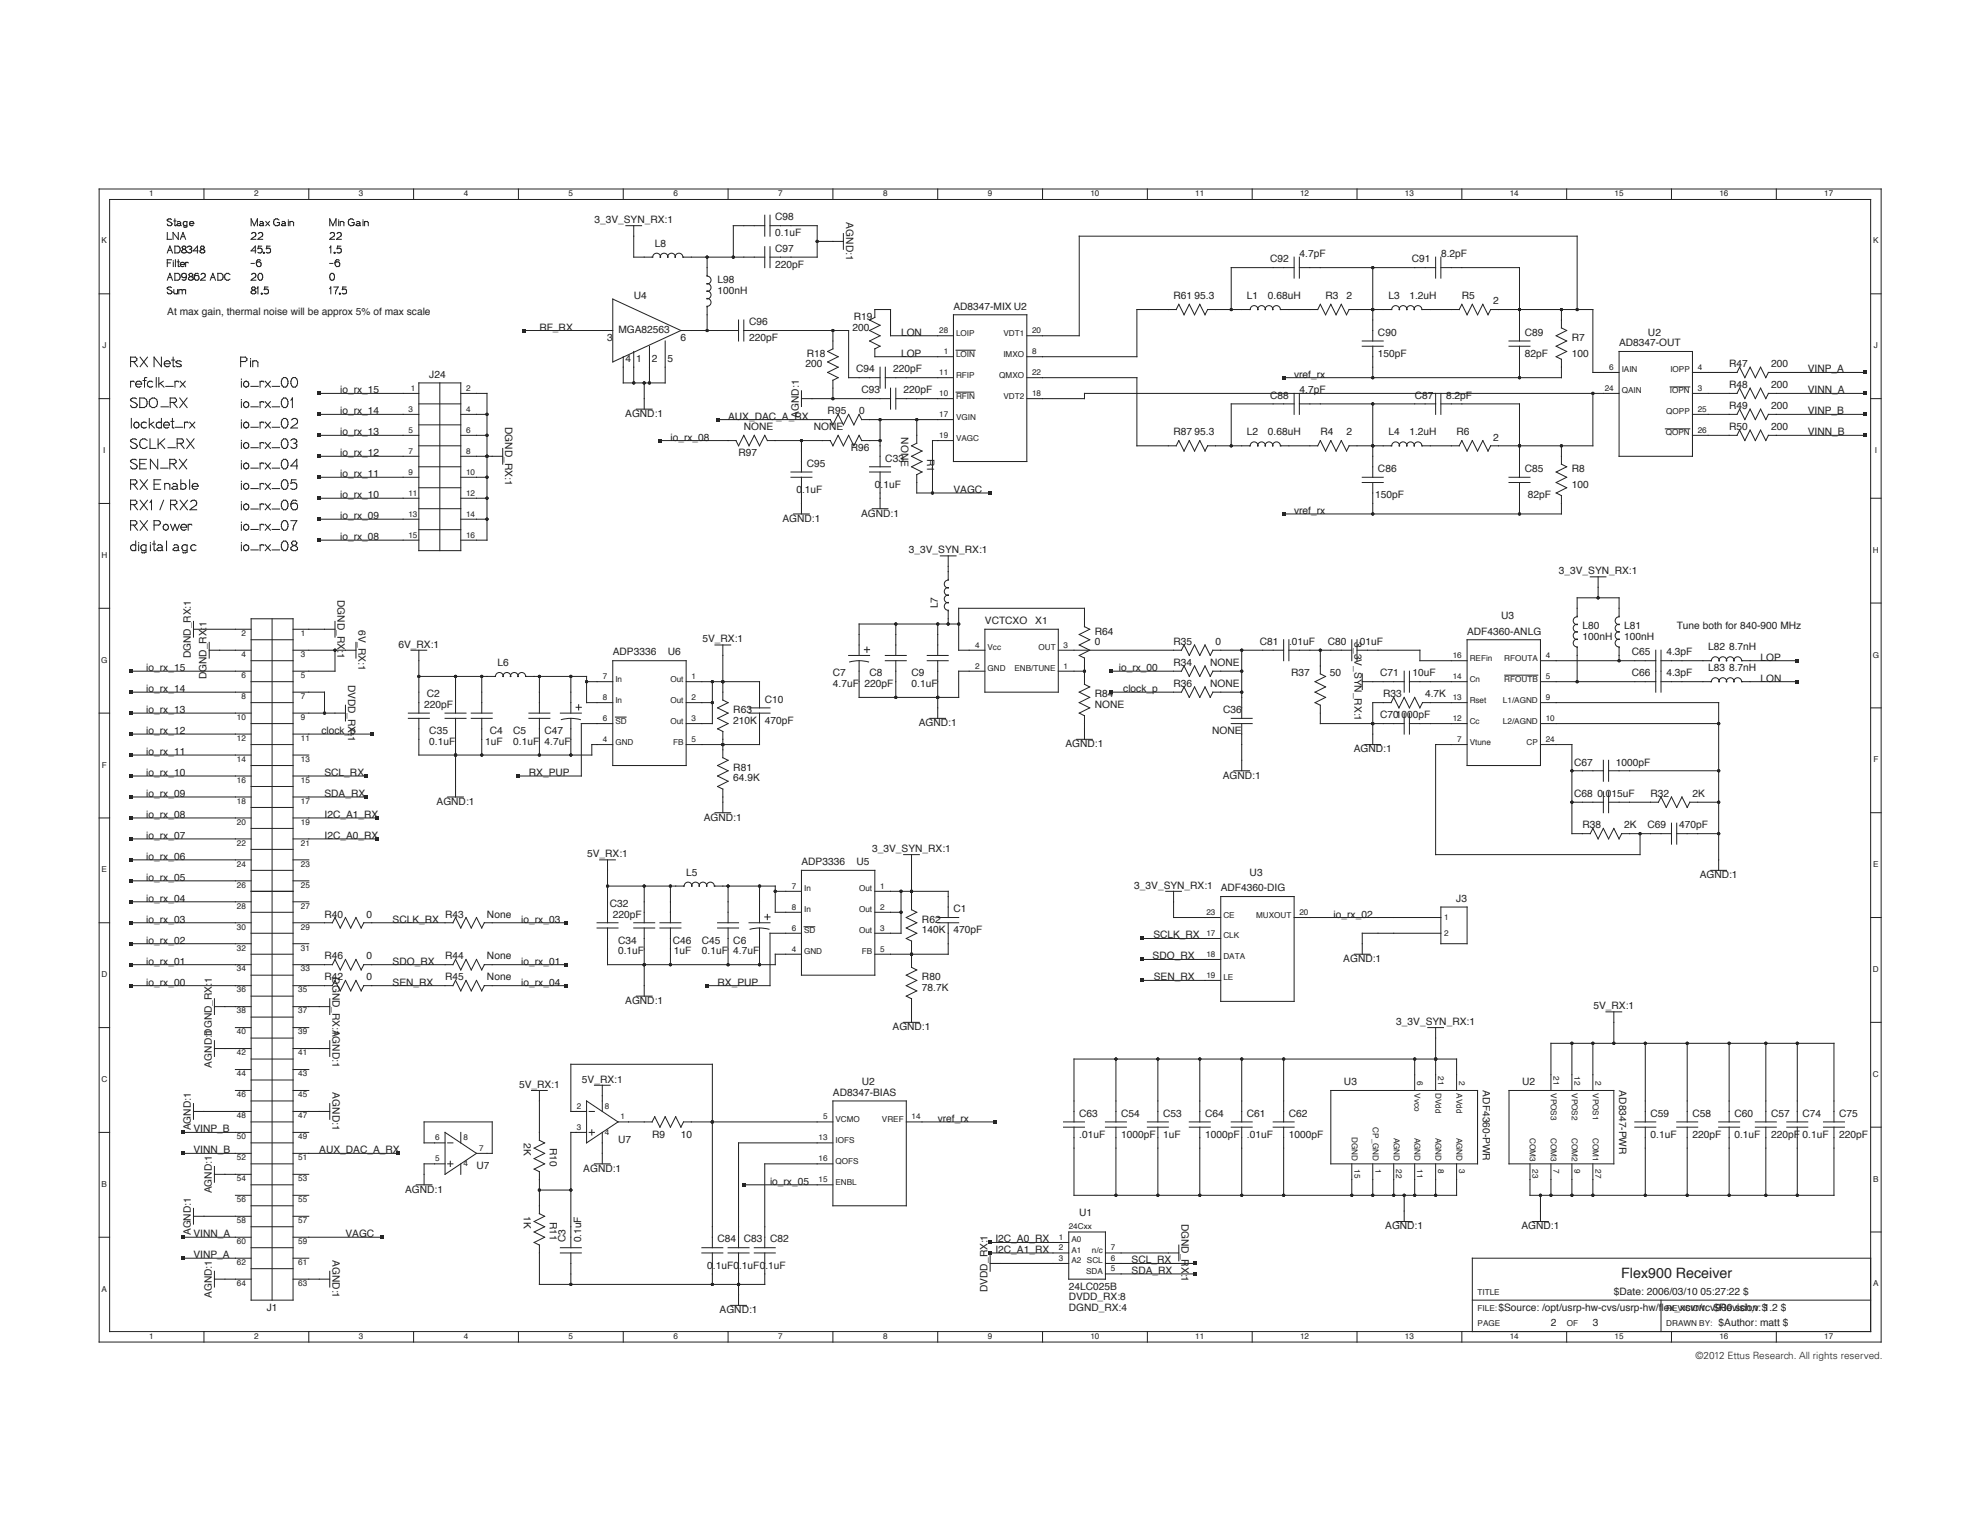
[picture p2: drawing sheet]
<svg xmlns="http://www.w3.org/2000/svg" width="279mm" height="216mm" viewBox="0 0 279 216" stroke-linecap="round" stroke-linejoin="round" font-family="sans-serif">
<defs><g id="words">
<text font-size="2" fill="#231f20" x="228.8" y="180.3">Flex900 Receiver</text>
<g font-size="1.4" fill="#231f20">
<text x="83.9" y="31.5">3_3V_SYN_RX:1</text>
<text x="92.4" y="34.8">L8</text>
<text x="109.4" y="31.1">C98</text>
<text x="109.4" y="33.3">0.1uF</text>
<text x="109.4" y="35.5">C97</text>
<text x="119.4" y="31.4" transform="rotate(90 119.4 31.4)">AGND:1</text>
<text x="101.3" y="40">L98</text>
<text x="101.3" y="41.5">100nH</text>
<text x="109.4" y="37.8">220pF</text>
<text x="179.2" y="37">C92</text>
<text x="183.4" y="36.3">4.7pF</text>
<text x="199.2" y="37">C91</text>
<text x="203.3" y="36.3">8.2pF</text>
<text x="23.6" y="44.4">At max gain, thermal noise will be approx 5% of max scale</text>
<text x="76.1" y="46.6">RF_RX</text>
<text x="87.3" y="47">MGA82563</text>
<text x="89.4" y="42.2">U4</text>
<text x="105.7" y="45.9">C96</text>
<text x="120.3" y="46.6">200</text>
<text x="120.5" y="45.2">R19</text>
<text x="127.1" y="47.4">LON</text>
<text x="134.5" y="43.7">AD8347-MIX U2</text>
<text x="165.6" y="42.2">R61</text>
<text x="168.6" y="42.2">95.3</text>
<text x="176" y="42.2">L1</text>
<text x="178.9" y="42.2">0.68uH</text>
<text x="187.1" y="42.2">R3</text>
<text x="190" y="42.2">2</text>
<text x="194.4" y="47.4">C90</text>
<text x="195.9" y="42.2">L3</text>
<text x="198.9" y="42.2">1.2uH</text>
<text x="206.3" y="42.2">R5</text>
<text x="210.7" y="42.9">2</text>
<text x="215.2" y="47.4">C89</text>
<text x="232.5" y="47.4">U2</text>
<text x="60.6" y="53.3">J24</text>
<text x="85.7" y="48.1">3</text>
<text x="88.3" y="51.1">4</text>
<text x="89.8" y="51.1">1</text>
<text x="92" y="51.1">2</text>
<text x="94.2" y="51.1">5</text>
<text x="96" y="48.1">6</text>
<text x="105.7" y="48.1">220pF</text>
<text x="113.7" y="51.8">200</text>
<text x="113.8" y="50.3">R18</text>
<text x="120.8" y="52.6">C94</text>
<text x="126" y="52.6">220pF</text>
<text x="127.1" y="50.3">LOP</text>
<text x="182.6" y="53.3">vref_rx</text>
<text x="194.4" y="50.3">150pF</text>
<text x="215.2" y="50.3">82pF</text>
<text x="221.8" y="50.3">100</text>
<text x="221.8" y="48.1">R7</text>
<text x="228.5" y="48.9">AD8347-OUT</text>
<text x="244" y="51.8">R47</text>
<text x="249.9" y="51.8">200</text>
<text x="255.1" y="52.6">VINP_A</text>
<text x="48" y="55.5">io_rx_15</text>
<text x="48" y="58.5">io_rx_14</text>
<text x="88.2" y="58.8">AGND:1</text>
<text x="102.7" y="59.2">AUX_DAC_A_RX</text>
<text x="112.7" y="58.9" transform="rotate(-90 112.7 58.9)">AGND:1</text>
<text x="116.8" y="58.5">R95</text>
<text x="121.2" y="58.5">0</text>
<text x="121.6" y="55.5">C93</text>
<text x="127.5" y="55.5">220pF</text>
<text x="179.2" y="56.3">C88</text>
<text x="183.4" y="55.5">4.7pF</text>
<text x="199.6" y="56.3">C87</text>
<text x="204.1" y="56.3">8.2pF</text>
<text x="244" y="54.8">R48</text>
<text x="244" y="57.7">R49</text>
<text x="249.9" y="54.8">200</text>
<text x="249.9" y="57.7">200</text>
<text x="255.1" y="55.5">VINN_A</text>
<text x="255.1" y="58.5">VINP_B</text>
<text x="48" y="61.4">io_rx_13</text>
<text x="48" y="64.4">io_rx_12</text>
<text x="71.3" y="60.3" transform="rotate(90 71.3 60.3)">DGND_RX:1</text>
<text x="94.6" y="62.2">io_rx_08</text>
<text x="104.2" y="64.4">R97</text>
<text x="105" y="60.7">NONE</text>
<text x="113.8" y="65.9">C95</text>
<text x="114.9" y="60.7">NONE</text>
<text x="120.1" y="63.6">R96</text>
<text x="124.9" y="65.1">C33</text>
<text x="127.1" y="61.7" transform="rotate(90 127.1 61.7)">NONE</text>
<text x="130.8" y="64.8" transform="rotate(90 130.8 64.8)">R1</text>
<text x="165.6" y="61.4">R87</text>
<text x="168.6" y="61.4">95.3</text>
<text x="176" y="61.4">L2</text>
<text x="178.9" y="61.4">0.68uH</text>
<text x="186.3" y="61.4">R4</text>
<text x="190" y="61.4">2</text>
<text x="195.9" y="61.4">L4</text>
<text x="198.9" y="61.4">1.2uH</text>
<text x="205.5" y="61.4">R6</text>
<text x="210.7" y="62.2">2</text>
<text x="244" y="60.7">R50</text>
<text x="249.9" y="60.7">200</text>
<text x="255.1" y="61.4">VINN_B</text>
<text x="48" y="67.3">io_rx_11</text>
<text x="48" y="70.3">io_rx_10</text>
<text x="112.4" y="69.6">0.1uF</text>
<text x="123.5" y="68.8">0.1uF</text>
<text x="134.5" y="69.6">VAGC</text>
<text x="194.1" y="70.3">150pF</text>
<text x="194.4" y="66.6">C86</text>
<text x="215.2" y="66.6">C85</text>
<text x="215.6" y="70.3">82pF</text>
<text x="221.8" y="68.8">100</text>
<text x="221.8" y="66.6">R8</text>
<text x="48" y="73.3">io_rx_09</text>
<text x="48" y="76.2">io_rx_08</text>
<text x="110.4" y="73.6">AGND:1</text>
<text x="121.5" y="72.9">AGND:1</text>
<text x="182.6" y="72.5">vref_rx</text>
<text x="128.2" y="78.1">3_3V_SYN_RX:1</text>
<text x="220" y="81">3_3V_SYN_RX:1</text>
<text x="47.6" y="84.7" transform="rotate(90 47.6 84.7)">DGND_RX:1</text>
<text x="50.6" y="88.9" transform="rotate(90 50.6 88.9)">6V_RX:1</text>
<text x="132.3" y="85.8" transform="rotate(-90 132.3 85.8)">L7</text>
<text x="139" y="88.1">VCTCXO</text>
<text x="146.1" y="88.1">X1</text>
<text x="154.5" y="89.5">R64</text>
<text x="207" y="89.5">ADF4360-ANLG</text>
<text x="211.8" y="87.3">U3</text>
<text x="223.3" y="88.8">L80</text>
<text x="229.2" y="88.8">L81</text>
<text x="236.6" y="88.8">Tune both for 840-900 MHz</text>
<text x="20.6" y="94.7">io_rx_15</text>
<text x="26.9" y="92.9" transform="rotate(-90 26.9 92.9)">DGND_RX:1</text>
<text x="29.2" y="95.9" transform="rotate(-90 29.2 95.9)">DGND_RX:1</text>
<text x="56.2" y="91.4">6V_RX:1</text>
<text x="70.2" y="94">L6</text>
<text x="86.5" y="92.5">ADP3336</text>
<text x="94.2" y="92.5">U6</text>
<text x="99.1" y="90.6">5V_RX:1</text>
<text x="117.5" y="95.5">C7</text>
<text x="122.7" y="95.5">C8</text>
<text x="128.6" y="95.5">C9</text>
<text x="154.5" y="91">0</text>
<text x="157.9" y="94.7">io_rx_00</text>
<text x="165.6" y="94">R34</text>
<text x="165.6" y="91">R35</text>
<text x="170.8" y="94">NONE</text>
<text x="171.5" y="91">0</text>
<text x="177.8" y="91">C81</text>
<text x="181.9" y="91">.01uF</text>
<text x="182.2" y="95.4">R37</text>
<text x="187.4" y="91">C80</text>
<text x="187.7" y="95.4">50</text>
<text x="191.1" y="90.6" transform="rotate(90 191.1 90.6)">3_3V_SYN_RX:1</text>
<text x="191.5" y="91">.01uF</text>
<text x="194.8" y="95.5">C71</text>
<text x="199.3" y="95.5">10uF</text>
<text x="223.3" y="90.3">100nH</text>
<text x="229.2" y="90.3">100nH</text>
<text x="230.3" y="92.5">C65</text>
<text x="230.3" y="95.5">C66</text>
<text x="235.1" y="92.5">4.3pF</text>
<text x="235.1" y="95.5">4.3pF</text>
<text x="241" y="91.8">L82 8.7nH</text>
<text x="241" y="94.7">L83 8.7nH</text>
<text x="248.4" y="93.2">LOP</text>
<text x="20.6" y="97.7">io_rx_14</text>
<text x="20.6" y="100.6">io_rx_13</text>
<text x="49.1" y="96.6" transform="rotate(90 49.1 96.6)">DVDD_RX:1</text>
<text x="59.8" y="99.9">220pF</text>
<text x="60.2" y="98.4">C2</text>
<text x="103.5" y="100.6">R63</text>
<text x="107.9" y="99.1">C10</text>
<text x="117.5" y="96.9">4.7uF</text>
<text x="122" y="96.9">220pF</text>
<text x="128.6" y="96.9">0.1uF</text>
<text x="154.5" y="98.4">R84</text>
<text x="154.5" y="99.9">NONE</text>
<text x="158.5" y="97.7">clock_p</text>
<text x="165.6" y="96.9">R36</text>
<text x="170.8" y="96.9">NONE</text>
<text x="172.6" y="100.6">C36</text>
<text x="194.8" y="101.4">C701000pF</text>
<text x="195.2" y="98.4">R33</text>
<text x="201.1" y="98.4">4.7K</text>
<text x="248.4" y="96.2">LON</text>
<text x="20.6" y="106.5">io_rx_11</text>
<text x="20.6" y="103.6">io_rx_12</text>
<text x="45.4" y="103.6">clock_p</text>
<text x="60.6" y="103.6">C35</text>
<text x="60.6" y="105.1">0.1uF</text>
<text x="68.5" y="105.1">1uF</text>
<text x="69.1" y="103.6">C4</text>
<text x="72.4" y="103.6">C5</text>
<text x="72.4" y="105.1">0.1uF</text>
<text x="76.9" y="103.6">C47</text>
<text x="76.9" y="105.1">4.7uF</text>
<text x="103.5" y="102.1">210K</text>
<text x="107.9" y="102.1">470pF</text>
<text x="129.6" y="102.5">AGND:1</text>
<text x="150.4" y="105.4">AGND:1</text>
<text x="171.1" y="103.6">NONE</text>
<text x="191" y="106.2">AGND:1</text>
<text x="20.6" y="109.5">io_rx_10</text>
<text x="20.6" y="112.5">io_rx_09</text>
<text x="45.8" y="109.5">SCL_RX</text>
<text x="45.8" y="112.5">SDA_RX</text>
<text x="61.6" y="113.6">AGND:1</text>
<text x="74.6" y="109.5">RX_PUP</text>
<text x="103.5" y="108.8">R81</text>
<text x="103.5" y="110.2">64.9K</text>
<text x="172.5" y="109.9">AGND:1</text>
<text x="222.1" y="108">C67</text>
<text x="222.1" y="112.5">C68 0.015uF</text>
<text x="228" y="108">1000pF</text>
<text x="232.9" y="112.5">R32</text>
<text x="238.8" y="112.5">2K</text>
<text x="20.6" y="115.4">io_rx_08</text>
<text x="20.6" y="118.4">io_rx_07</text>
<text x="45.8" y="115.4">I2C_A1_RX</text>
<text x="45.8" y="118.4">I2C_A0_RX</text>
<text x="99.3" y="115.8">AGND:1</text>
<text x="223.3" y="116.9">R38</text>
<text x="229.2" y="116.9">2K</text>
<text x="232.5" y="116.9">C69</text>
<text x="237" y="116.9">470pF</text>
<text x="20.6" y="124.3">io_rx_05</text>
<text x="20.6" y="121.3">io_rx_06</text>
<text x="82.9" y="121">5V_RX:1</text>
<text x="96.8" y="123.6">L5</text>
<text x="113.1" y="122.1">ADP3336</text>
<text x="120.9" y="122.1">U5</text>
<text x="123.1" y="120.2">3_3V_SYN_RX:1</text>
<text x="160" y="125.4">3_3V_SYN_RX:1</text>
<text x="172.3" y="125.8">ADF4360-DIG</text>
<text x="176.3" y="123.6">U3</text>
<text x="239.8" y="123.9">AGND:1</text>
<text x="20.6" y="127.3">io_rx_04</text>
<text x="20.6" y="130.2">io_rx_03</text>
<text x="45.8" y="129.5">R40</text>
<text x="51.7" y="129.5">0</text>
<text x="55.4" y="130.2">SCLK_RX</text>
<text x="62.8" y="129.5">R43</text>
<text x="68.7" y="129.5">None</text>
<text x="73.6" y="130.2">io_rx_03</text>
<text x="86.1" y="128">C32</text>
<text x="86.5" y="129.5">220pF</text>
<text x="130.1" y="130.2">R62</text>
<text x="130.1" y="131.7">140K</text>
<text x="134.5" y="128.7">C1</text>
<text x="134.5" y="131.7">470pF</text>
<text x="188.2" y="129.5">io_rx_02</text>
<text x="205.5" y="127.3">J3</text>
<text x="20.6" y="133.2">io_rx_02</text>
<text x="20.6" y="136.1">io_rx_01</text>
<text x="45.8" y="135.4">R46</text>
<text x="46.9" y="137.9" transform="rotate(90 46.9 137.9)">DGND_RX:1</text>
<text x="51.7" y="135.4">0</text>
<text x="55.4" y="136.1">SDO_RX</text>
<text x="62.8" y="135.4">R44</text>
<text x="68.7" y="135.4">None</text>
<text x="73.6" y="136.1">io_rx_01</text>
<text x="87.2" y="133.2">C34</text>
<text x="87.2" y="134.7">0.1uF</text>
<text x="94.9" y="133.2">C46</text>
<text x="95.1" y="134.7">1uF</text>
<text x="99" y="133.2">C45</text>
<text x="99" y="134.7">0.1uF</text>
<text x="103.5" y="133.2">C6</text>
<text x="103.5" y="134.7">4.7uF</text>
<text x="162.6" y="135.4">SDO_RX</text>
<text x="162.7" y="132.4">SCLK_RX</text>
<text x="189.6" y="135.8">AGND:1</text>
<text x="20.6" y="139.1">io_rx_00</text>
<text x="45.8" y="138.3">R42</text>
<text x="51.7" y="138.3">0</text>
<text x="55.4" y="139.1">SEN_RX</text>
<text x="62.8" y="138.3">R45</text>
<text x="68.7" y="138.3">None</text>
<text x="73.6" y="139.1">io_rx_04</text>
<text x="88.2" y="141.7">AGND:1</text>
<text x="101.3" y="139.1">RX_PUP</text>
<text x="130.1" y="138.3">R80</text>
<text x="130.1" y="139.8">78.7K</text>
<text x="162.8" y="138.3">SEN_RX</text>
<text x="224.9" y="142.4">5V_RX:1</text>
<text x="29.9" y="146.2" transform="rotate(-90 29.9 146.2)">DGND_RX:1</text>
<text x="46.9" y="145.3" transform="rotate(90 46.9 145.3)">AGND:1</text>
<text x="125.9" y="145.4">AGND:1</text>
<text x="197" y="144.6">3_3V_SYN_RX:1</text>
<text x="29.9" y="150.6" transform="rotate(-90 29.9 150.6)">AGND:1</text>
<text x="46.9" y="154.2" transform="rotate(90 46.9 154.2)">AGND:1</text>
<text x="73.2" y="153.5">5V_RX:1</text>
<text x="82.1" y="152.8">5V_RX:1</text>
<text x="117.5" y="154.6">AD8347-BIAS</text>
<text x="121.6" y="153.1">U2</text>
<text x="189.7" y="153.1">U3</text>
<text x="209.2" y="153.9" transform="rotate(90 209.2 153.9)">ADF4360-PWR</text>
<text x="214.8" y="153.1">U2</text>
<text x="228.5" y="153.9" transform="rotate(90 228.5 153.9)">AD8347-PWR</text>
<text x="26.9" y="159.5" transform="rotate(-90 26.9 159.5)">AGND:1</text>
<text x="27.3" y="159.8">VINP_B</text>
<text x="73.9" y="161.3" transform="rotate(90 73.9 161.3)">2K</text>
<text x="87.2" y="161.3">U7</text>
<text x="92" y="160.5">R9</text>
<text x="96.1" y="160.5">10</text>
<text x="132.3" y="158.3">vref_rx</text>
<text x="152.3" y="157.6">C63</text>
<text x="152.3" y="160.5">.01uF</text>
<text x="158.2" y="157.6">C54</text>
<text x="158.2" y="160.5">1000pF</text>
<text x="164.1" y="157.6">C53</text>
<text x="164.1" y="160.5">1uF</text>
<text x="170" y="157.6">C64</text>
<text x="170" y="160.5">1000pF</text>
<text x="176" y="157.6">C61</text>
<text x="176" y="160.5">.01uF</text>
<text x="181.9" y="157.6">C62</text>
<text x="181.9" y="160.5">1000pF</text>
<text x="232.9" y="157.6">C59</text>
<text x="232.9" y="160.5">0.1uF</text>
<text x="238.8" y="157.6">C58</text>
<text x="238.8" y="160.5">220pF</text>
<text x="244.7" y="157.6">C60</text>
<text x="244.7" y="160.5">0.1uF</text>
<text x="249.9" y="157.6">C57</text>
<text x="249.9" y="160.5">220pF 0.1uF</text>
<text x="254.4" y="157.6">C74</text>
<text x="259.5" y="157.6">C75</text>
<text x="259.5" y="160.5">220pF</text>
<text x="27.3" y="162.8">VINN_B</text>
<text x="45.1" y="162.8">AUX_DAC_A_RX</text>
<text x="67.2" y="165">U7</text>
<text x="77.6" y="162" transform="rotate(90 77.6 162)">R10</text>
<text x="82.3" y="165.3">AGND:1</text>
<text x="108.7" y="167.2">io_rx_05</text>
<text x="29.9" y="168.4" transform="rotate(-90 29.9 168.4)">AGND:1</text>
<text x="57.2" y="168.3">AGND:1</text>
<text x="73.9" y="171.6" transform="rotate(90 73.9 171.6)">1K</text>
<text x="77.6" y="172.4" transform="rotate(90 77.6 172.4)">R11</text>
<text x="152.3" y="171.6">U1</text>
<text x="166.7" y="172.7" transform="rotate(90 166.7 172.7)">DGND_RX:1</text>
<text x="195.5" y="173.5">AGND:1</text>
<text x="214.7" y="173.5">AGND:1</text>
<text x="26.9" y="174.3" transform="rotate(-90 26.9 174.3)">AGND:1</text>
<text x="27.3" y="177.5">VINP_A</text>
<text x="27.3" y="174.6">VINN_A</text>
<text x="46.9" y="177.8" transform="rotate(90 46.9 177.8)">AGND:1</text>
<text x="48.7" y="174.6">VAGC</text>
<text x="79.8" y="175.3" transform="rotate(-90 79.8 175.3)">C3</text>
<text x="82" y="175.3" transform="rotate(-90 82 175.3)">0.1uF</text>
<text x="99.8" y="179">0.1uF0.1uF0.1uF</text>
<text x="101.3" y="175.3">C84</text>
<text x="105" y="175.3">C83</text>
<text x="108.7" y="175.3">C82</text>
<text x="140.5" y="176.8">I2C_A1_RX</text>
<text x="140.5" y="175.3">I2C_A0_RX</text>
<text x="159.7" y="178.3">SCL_RX</text>
<text x="159.7" y="179.8">SDA_RX</text>
<text x="29.9" y="183.2" transform="rotate(-90 29.9 183.2)">AGND:1</text>
<text x="37.7" y="184.9">J1</text>
<text x="101.5" y="185.3">AGND:1</text>
<text x="139.3" y="182.3" transform="rotate(-90 139.3 182.3)">DVDD_RX:1</text>
<text x="150.8" y="182">24LC025B</text>
<text x="150.8" y="184.9">DGND_RX:4</text>
<text x="150.8" y="183.5">DVDD_RX:8</text>
<text x="211.5" y="184.9">$Source: /opt/usrp-hw-cvs/usrp-hw/flex_xcvr/rcv900.sch,v $</text>
<text x="227.7" y="182.7">$Date: 2006/03/10 05:27:22 $</text>
<text x="241.8" y="184.9">$Revision: 1.2 $</text>
<text x="218.9" y="187.2">2</text>
<text x="224.8" y="187.2">3</text>
<text x="239.3" y="191.8">©2012 Ettus Research. All rights reserved.</text>
<text x="242.5" y="187.2">$Author: matt $</text>
</g>
<g font-size="1.2" fill="#231f20">
<text x="21.1" y="27.7">1</text>
<text x="35.9" y="27.7">2</text>
<text x="50.6" y="27.7">3</text>
<text x="65.4" y="27.7">4</text>
<text x="80.2" y="27.7">5</text>
<text x="95" y="27.7">6</text>
<text x="109.8" y="27.7">7</text>
<text x="124.6" y="27.7">8</text>
<text x="139.4" y="27.7">9</text>
<text x="153.9" y="27.7">10</text>
<text x="168.7" y="27.7">11</text>
<text x="183.5" y="27.7">12</text>
<text x="198.2" y="27.7">13</text>
<text x="213" y="27.7">14</text>
<text x="227.8" y="27.7">15</text>
<text x="242.6" y="27.7">16</text>
<text x="257.4" y="27.7">17</text>
<text x="14.3" y="34.4">K</text>
<text x="264.3" y="34.4">K</text>
<text x="132.5" y="47">28</text>
<text x="134.9" y="47.4">LOIP</text>
<text x="141.6" y="47.4">VDT1</text>
<text x="145.6" y="47">20</text>
<text x="14.4" y="49.2">J</text>
<text x="132.5" y="52.9">11</text>
<text x="133.2" y="50">1</text>
<text x="134.9" y="50.3">LOIN</text>
<text x="134.9" y="53.3">RFIP</text>
<text x="141" y="53.3">QMXO</text>
<text x="141.6" y="50.3">IMXO</text>
<text x="145.6" y="50">8</text>
<text x="145.6" y="52.9">22</text>
<text x="227.1" y="52.2">6</text>
<text x="228.8" y="52.6">IAIN</text>
<text x="235.7" y="52.6">IOPP</text>
<text x="239.6" y="52.2">4</text>
<text x="264.4" y="49.2">J</text>
<text x="57.6" y="58.1">3</text>
<text x="58" y="55.1">1</text>
<text x="65.8" y="55.1">2</text>
<text x="65.8" y="58.1">4</text>
<text x="132.5" y="55.9">10</text>
<text x="132.5" y="58.8">17</text>
<text x="134.9" y="56.3">RFIN</text>
<text x="134.9" y="59.2">VGIN</text>
<text x="141.6" y="56.3">VDT2</text>
<text x="145.6" y="55.9">18</text>
<text x="226.5" y="55.1">24</text>
<text x="228.8" y="55.5">QAIN</text>
<text x="235.1" y="58.5">QOPP</text>
<text x="235.6" y="55.5">IOPN</text>
<text x="239.6" y="55.1">3</text>
<text x="239.6" y="58.1">25</text>
<text x="14.6" y="63.9">I</text>
<text x="57.6" y="61.1">5</text>
<text x="57.6" y="64">7</text>
<text x="65.8" y="64">8</text>
<text x="65.8" y="61.1">6</text>
<text x="132.5" y="61.8">19</text>
<text x="134.9" y="62.2">VAGC</text>
<text x="235.1" y="61.4">QOPN</text>
<text x="239.6" y="61.1">26</text>
<text x="264.5" y="63.9">I</text>
<text x="57.6" y="67">9</text>
<text x="57.6" y="69.9">11</text>
<text x="65.8" y="67">10</text>
<text x="65.8" y="69.9">12</text>
<text x="57.6" y="75.9">15</text>
<text x="57.6" y="72.9">13</text>
<text x="65.8" y="75.9">16</text>
<text x="65.8" y="72.9">14</text>
<text x="264.3" y="78">H</text>
<text x="14.3" y="78.7">H</text>
<text x="34.1" y="89.8">2</text>
<text x="42.5" y="89.8">1</text>
<text x="14.3" y="93.5">G</text>
<text x="34.1" y="92.7">4</text>
<text x="34.1" y="95.7">6</text>
<text x="42.5" y="92.7">3</text>
<text x="42.5" y="95.7">5</text>
<text x="85.1" y="95.8">7</text>
<text x="97.6" y="95.8">1</text>
<text x="137.6" y="91.4">4</text>
<text x="137.6" y="94.3">2</text>
<text x="139.3" y="91.8">Vcc</text>
<text x="139.3" y="94.7">GND</text>
<text x="143.1" y="94.7">ENB/TUNE</text>
<text x="146.5" y="91.8">OUT</text>
<text x="150.1" y="91.4">3</text>
<text x="150.1" y="94.3">1</text>
<text x="205" y="92.9">16</text>
<text x="205" y="95.8">14</text>
<text x="207.4" y="93.2">REFin</text>
<text x="212.3" y="93.2">RFOUTA</text>
<text x="218.1" y="92.9">4</text>
<text x="218.1" y="95.8">5</text>
<text x="264.3" y="92.8">G</text>
<text x="33.4" y="101.6">10</text>
<text x="34.1" y="98.6">8</text>
<text x="42.5" y="98.6">7</text>
<text x="42.5" y="101.6">9</text>
<text x="85.1" y="98.8">8</text>
<text x="85.1" y="101.7">6</text>
<text x="86.8" y="96.2">In</text>
<text x="86.8" y="99.1">In</text>
<text x="94.6" y="96.2">Out</text>
<text x="94.6" y="99.1">Out</text>
<text x="97.6" y="98.8">2</text>
<text x="97.6" y="101.7">3</text>
<text x="205" y="98.8">13</text>
<text x="205" y="101.7">12</text>
<text x="207.4" y="96.2">Cn</text>
<text x="207.4" y="99.1">Rset</text>
<text x="212.1" y="99.1">L1/AGND</text>
<text x="212.3" y="96.2">RFOUTB</text>
<text x="218.1" y="98.8">9</text>
<text x="218.1" y="101.7">10</text>
<text x="33.4" y="104.5">12</text>
<text x="33.4" y="107.5">14</text>
<text x="42.5" y="104.5">11</text>
<text x="42.5" y="107.5">13</text>
<text x="85.1" y="104.7">4</text>
<text x="86.8" y="102.1">SD</text>
<text x="86.8" y="105.1">GND</text>
<text x="94.6" y="102.1">Out</text>
<text x="95" y="105.1">FB</text>
<text x="97.6" y="104.7">5</text>
<text x="205.6" y="104.7">7</text>
<text x="207.4" y="105.1">Vtune</text>
<text x="207.4" y="102.1">Cc</text>
<text x="212.1" y="102.1">L2/AGND</text>
<text x="215.4" y="105.1">CP</text>
<text x="218.1" y="104.7">24</text>
<text x="264.4" y="107.6">F</text>
<text x="14.4" y="108.3">F</text>
<text x="33.4" y="110.5">16</text>
<text x="33.4" y="113.4">18</text>
<text x="42.5" y="110.5">15</text>
<text x="42.5" y="113.4">17</text>
<text x="33.4" y="116.4">20</text>
<text x="33.4" y="119.3">22</text>
<text x="42.5" y="116.4">19</text>
<text x="42.5" y="119.3">21</text>
<text x="14.3" y="123.1">E</text>
<text x="33.4" y="122.3">24</text>
<text x="33.4" y="125.3">26</text>
<text x="42.5" y="122.3">23</text>
<text x="42.5" y="125.3">25</text>
<text x="111.7" y="125.4">7</text>
<text x="113.5" y="125.8">In</text>
<text x="121.2" y="125.8">Out</text>
<text x="124.2" y="125.4">1</text>
<text x="264.3" y="122.4">E</text>
<text x="33.4" y="128.2">28</text>
<text x="33.4" y="131.2">30</text>
<text x="42.5" y="128.2">27</text>
<text x="42.5" y="131.2">29</text>
<text x="111.7" y="128.4">8</text>
<text x="111.7" y="131.3">6</text>
<text x="113.5" y="128.7">In</text>
<text x="113.5" y="131.7">SD</text>
<text x="121.2" y="128.7">Out</text>
<text x="121.2" y="131.7">Out</text>
<text x="124.2" y="128.4">2</text>
<text x="124.2" y="131.3">3</text>
<text x="170.2" y="129.1">23</text>
<text x="172.6" y="129.5">CE</text>
<text x="177.3" y="129.5">MUXOUT</text>
<text x="183.4" y="129.1">20</text>
<text x="203.8" y="129.8">1</text>
<text x="14.3" y="137.9">D</text>
<text x="33.4" y="134.1">32</text>
<text x="33.4" y="137.1">34</text>
<text x="42.5" y="134.1">31</text>
<text x="42.5" y="137.1">33</text>
<text x="111.7" y="134.3">4</text>
<text x="113.5" y="134.6">GND</text>
<text x="121.6" y="134.6">FB</text>
<text x="124.2" y="134.3">5</text>
<text x="170.2" y="132.1">17</text>
<text x="170.2" y="135">18</text>
<text x="170.2" y="138">19</text>
<text x="172.6" y="132.4">CLK</text>
<text x="172.6" y="135.4">DATA</text>
<text x="203.8" y="132.1">2</text>
<text x="264.3" y="137.2">D</text>
<text x="33.4" y="140">36</text>
<text x="33.4" y="143">38</text>
<text x="42.1" y="140">35</text>
<text x="42.1" y="143">37</text>
<text x="172.6" y="138.3">LE</text>
<text x="33.4" y="146">40</text>
<text x="33.4" y="148.9">42</text>
<text x="42.1" y="146">39</text>
<text x="42.1" y="148.9">41</text>
<text x="14.3" y="152.7">C</text>
<text x="33.4" y="151.9">44</text>
<text x="33.4" y="154.8">46</text>
<text x="42.1" y="151.9">43</text>
<text x="42.1" y="154.8">45</text>
<text x="199.6" y="154.2" transform="rotate(90 199.6 154.2)">Vvco</text>
<text x="200" y="152.5" transform="rotate(90 200 152.5)">6</text>
<text x="202.6" y="154.2" transform="rotate(90 202.6 154.2)">DVdd</text>
<text x="203" y="151.9" transform="rotate(90 203 151.9)">21</text>
<text x="205.5" y="154.2" transform="rotate(90 205.5 154.2)">AVdd</text>
<text x="205.9" y="152.5" transform="rotate(90 205.9 152.5)">2</text>
<text x="218.9" y="154.2" transform="rotate(90 218.9 154.2)">VPOS3</text>
<text x="219.2" y="151.9" transform="rotate(90 219.2 151.9)">21</text>
<text x="221.8" y="154.2" transform="rotate(90 221.8 154.2)">VPOS2</text>
<text x="222.2" y="151.9" transform="rotate(90 222.2 151.9)">12</text>
<text x="224.8" y="154.2" transform="rotate(90 224.8 154.2)">VPOS1</text>
<text x="225.1" y="152.5" transform="rotate(90 225.1 152.5)">2</text>
<text x="264.3" y="152">C</text>
<text x="33.4" y="157.8">48</text>
<text x="33.4" y="160.8">50</text>
<text x="42.1" y="157.8">47</text>
<text x="42.1" y="160.8">49</text>
<text x="61.4" y="160.9">6</text>
<text x="65.4" y="160.9">8</text>
<text x="81.4" y="159.4">3</text>
<text x="81.4" y="156.5">2</text>
<text x="85.4" y="156.5">8</text>
<text x="85.4" y="160.2">4</text>
<text x="87.6" y="157.9">1</text>
<text x="115.5" y="160.9">13</text>
<text x="116.2" y="157.9">5</text>
<text x="117.9" y="158.3">VCMO</text>
<text x="117.9" y="161.3">IOFS</text>
<text x="124.4" y="158.3">VREF</text>
<text x="128.6" y="157.9">14</text>
<text x="190.8" y="160.5" transform="rotate(90 190.8 160.5)">DGND</text>
<text x="193.7" y="159.1" transform="rotate(90 193.7 159.1)">CP_GND</text>
<text x="196.7" y="160.5" transform="rotate(90 196.7 160.5)">AGND</text>
<text x="199.6" y="160.5" transform="rotate(90 199.6 160.5)">AGND</text>
<text x="202.6" y="160.5" transform="rotate(90 202.6 160.5)">AGND</text>
<text x="205.5" y="160.5" transform="rotate(90 205.5 160.5)">AGND</text>
<text x="215.9" y="160.5" transform="rotate(90 215.9 160.5)">COM3</text>
<text x="218.9" y="160.5" transform="rotate(90 218.9 160.5)">COM3</text>
<text x="221.8" y="160.5" transform="rotate(90 221.8 160.5)">COM2</text>
<text x="224.8" y="160.5" transform="rotate(90 224.8 160.5)">COM1</text>
<text x="14.3" y="167.5">B</text>
<text x="33.4" y="163.7">52</text>
<text x="33.4" y="166.7">54</text>
<text x="42.1" y="163.7">51</text>
<text x="42.1" y="166.7">53</text>
<text x="61.4" y="163.9">5</text>
<text x="65.4" y="164.6">4</text>
<text x="67.6" y="162.4">7</text>
<text x="115.5" y="163.9">16</text>
<text x="115.5" y="166.8">15</text>
<text x="117.9" y="164.2">QOFS</text>
<text x="117.9" y="167.2">ENBL</text>
<text x="191.1" y="165" transform="rotate(90 191.1 165)">15</text>
<text x="194.1" y="165" transform="rotate(90 194.1 165)">1</text>
<text x="197" y="165" transform="rotate(90 197 165)">22</text>
<text x="200" y="165" transform="rotate(90 200 165)">11</text>
<text x="203" y="165" transform="rotate(90 203 165)">8</text>
<text x="205.9" y="165" transform="rotate(90 205.9 165)">3</text>
<text x="216.3" y="165" transform="rotate(90 216.3 165)">23</text>
<text x="219.2" y="165" transform="rotate(90 219.2 165)">7</text>
<text x="222.2" y="165" transform="rotate(90 222.2 165)">9</text>
<text x="225.1" y="165" transform="rotate(90 225.1 165)">27</text>
<text x="264.3" y="166.7">B</text>
<text x="33.4" y="169.6">56</text>
<text x="33.4" y="172.6">58</text>
<text x="42.1" y="169.6">55</text>
<text x="42.1" y="172.6">57</text>
<text x="150.8" y="173.5">24Cxx</text>
<text x="33.4" y="175.5">60</text>
<text x="33.4" y="178.5">62</text>
<text x="42.1" y="175.5">59</text>
<text x="42.1" y="178.5">61</text>
<text x="149.4" y="175">1</text>
<text x="149.4" y="177.9">3</text>
<text x="149.4" y="176.4">2</text>
<text x="151.2" y="175.3">A0</text>
<text x="151.2" y="178.3">A2 SCL</text>
<text x="151.2" y="176.8">A1</text>
<text x="153.3" y="179.8">SDA</text>
<text x="154.1" y="176.8">n/c</text>
<text x="156.7" y="179.4">5</text>
<text x="156.7" y="177.9">6</text>
<text x="156.7" y="176.4">7</text>
<text x="14.3" y="182.3">A</text>
<text x="33.4" y="181.5">64</text>
<text x="42.1" y="181.5">63</text>
<text x="208.5" y="184.9">FILE:</text>
<text x="208.5" y="182.7">TITLE</text>
<text x="235.1" y="184.9">REVISION:</text>
<text x="264.3" y="181.5">A</text>
<text x="21.1" y="188.9">1</text>
<text x="35.9" y="188.9">2</text>
<text x="50.6" y="188.9">3</text>
<text x="65.4" y="188.9">4</text>
<text x="80.2" y="188.9">5</text>
<text x="95" y="188.9">6</text>
<text x="109.8" y="188.9">7</text>
<text x="124.6" y="188.9">8</text>
<text x="139.4" y="188.9">9</text>
<text x="153.9" y="188.9">10</text>
<text x="168.7" y="188.9">11</text>
<text x="183.5" y="188.9">12</text>
<text x="198.2" y="188.9">13</text>
<text x="208.5" y="187.2">PAGE</text>
<text x="213" y="188.9">14</text>
<text x="221.1" y="187.2">OF</text>
<text x="227.8" y="188.9">15</text>
<text x="235.1" y="187.2">DRAWN BY:</text>
<text x="242.6" y="188.9">16</text>
<text x="257.4" y="188.9">17</text>
</g>
</g></defs>
<g fill="none" stroke="#231f20" stroke-width=".14">
<path d="M14 26.7h251.4v162.7h-251.4zM15.5 28.1h248.5v159.8h-248.5zM23.6 32.8v1h.6M23.6 37.1h.4M23.8 35.3h.4M23.8 39.2h.4M24.2 31a.42 .42 0 0 0-.6 0l.7 .6-.1 .2h-.4l-.2-.2M24.2 36.7h-.6v.9M24.3 35.7l-.3-1-.4 1M24.3 39.5l-.3-.9-.4 .9M24.5 36.8h.1M24.5 37v.6"/>
<path d="M24.5 31.2h.3M24.7 30.9v.9h.1M24.7 34.7h.4a.53 .53 0 0 1 .3 .5 .53 .53 0 0 1-.3 .5h-.4zM24.7 38.6h.4a.53 .53 0 0 1 .3 .5 .53 .53 0 0 1-.3 .4h-.4zM24.8 36.7v.9M25 37h.3M25 31.3h.3l.2 .1v.4M25.2 36.7v.8l.1 .1M25.2 32.8v1l-.8-1v1M25.5 37.3h.5a.31 .31 0 0 0-.4-.3 .31 .31 0 0 0-.1 .5 .31 .31 0 0 0 .5 0M25.5 31.8h.1M25.5 31.6h-.4l-.1 .1 .1 .1h.4"/>
<path d="M25.6 33.4h.4M25.7 34.9l.1 .2 .5 .3v.1a.42 .42 0 0 1-.7 0l.2-.3 .4-.1v-.1l-.1-.3h-.2zM26.2 33.8l-.4-1-.3 1M26.2 37v.6M26.3 39a.39 .39 0 0 1-.7-.1l.1-.2 .4-.1a.52 .52 0 0 1 .2 .5 .52 .52 0 0 1-.4 .4h-.2M26.4 31.3v.7l-.4 .1-.1-.1M26.4 31.3a.31 .31 0 0 0-.5 0 .31 .31 0 0 0 0 .5 .31 .31 0 0 0 .5 0M26.5 34.9a.32 .32 0 0 1 .3-.2 .32 .32 0 0 1 .2 .3l-.1 .2M26.6 37.1l-.3-.1-.1 .1M26.7 31.6h.6a.31 .31 0 0 0-.4-.3 .31 .31 0 0 0-.1 .4 .31 .31 0 0 0 .5 .1M26.7 35.2h.2M26.8 38.6l-.1 .1v.2l.4 .2 .2 .3a.42 .42 0 0 1-.7 0v-.2l.5-.3 .1-.1-.2-.2z"/>
<path d="M26.9 35.2l.1 .1a.32 .32 0 0 1-.2 .4 .32 .32 0 0 1-.3-.2M27.9 35.4h-.6l.6-.7v1M28 38.7l-.1-.1a.48 .48 0 0 0-.5 .5 .48 .48 0 0 0 .5 .4l.2-.2-.1-.4a.42 .42 0 0 0-.6 .1M28.4 38.7a.32 .32 0 0 1 .4-.1 .32 .32 0 0 1 .1 .5l-.6 .4h.7M28.4 34.7l-.1 .2 .1 .2 .3 .1 .2 .3a.42 .42 0 0 1-.7 0l.2-.3 .3-.1 .1-.1-.1-.3zM28.8 26.7v1.4M29.8 39.2h.5M30.4 39.5l-.4-.9-.3 .9M30.7 38.6h.5a.53 .53 0 0 1 .3 .5 .53 .53 0 0 1-.3 .4h-.5zM32.4 38.7a.45 .45 0 0 0-.6 0 .45 .45 0 0 0 0 .7 .45 .45 0 0 0 .6 0M35.4 37.2h.5M35.5 33a.32 .32 0 0 1 .5-.1 .32 .32 0 0 1 0 .4l-.6 .5h.7"/>
<path d="M35.5 38.7a.32 .32 0 0 1 .5-.1 .32 .32 0 0 1 0 .5l-.6 .4h.7M36.1 35.4h-.7l.6-.7v1M36.3 31.8v-.9l-.4 .9-.5-.9v.9M36.5 33a.32 .32 0 0 1 .4-.1 .32 .32 0 0 1 .1 .4l-.6 .5h.7M36.6 38.6a.48 .48 0 0 1 .5 .5 .48 .48 0 0 1-.5 .4 .61 .61 0 0 1 0-.9zM36.7 31.3h.3l.1 .1v.4M36.8 36.7h-.2a.48 .48 0 0 0-.4 .4 .48 .48 0 0 0 .4 .5l.2-.2v-.4a.42 .42 0 0 0-.6 .1M36.9 34.7h-.4l-.1 .4 .4-.1 .1 .1 .1 .1-.1 .4-.4 .1-.1-.1M37.1 31.6h-.3l-.2 .2h.2h.3M37.1 31.8h.1M37.2 35.7h.1zM37.5 31.3l.5 .5"/>
<path d="M38 31.3l-.5 .5M38.1 34.7h-.4l-.1 .4 .4-.1 .1 .1 .1 .1-.1 .4-.1 .1-.4-.1M39.4 31a.45 .45 0 0 0-.7 .1 .45 .45 0 0 0 .1 .6 .45 .45 0 0 0 .6-.1v-.2h-.3M39.8 31.3h.3l.1 .1v.4M40.2 31.6h-.3l-.2 .2h.4h.1M40.2 31.8h.1M40.7 31v.1M40.7 31.3v.5M40.9 31.3h.4l.1 .1v.4M40.9 31.3v.5M43.6 26.7v1.4M46.5 37.2h.5"/>
<path d="M46.5 35l.2-.3v1M46.6 33a.32 .32 0 0 1 .5-.1 .32 .32 0 0 1 0 .4l-.6 .5h.7M46.8 38.6a.48 .48 0 0 1 .4 .5 .48 .48 0 0 1-.4 .4 .61 .61 0 0 1 0-.9zM47.2 35.7h.1zM47.4 31.8v-.9l-.4 .9-.5-.9v.9M47.6 33a.32 .32 0 0 1 .4-.1 .32 .32 0 0 1 .1 .4l-.6 .5h.7M47.8 31v.1M47.8 31.3v.5M47.9 36.7h-.2a.48 .48 0 0 0-.4 .4 .48 .48 0 0 0 .4 .5l.2-.2v-.4a.42 .42 0 0 0-.6 .1M48 31.3h.4l.1 .1v.4M48 31.3v.5M48.1 34.7h-.5v.4l.3-.1 .2 .1 .1 .1-.1 .4-.2 .1-.3-.1"/>
<path d="M49.9 31a.45 .45 0 0 0-.7 .1 .45 .45 0 0 0 .1 .6 .45 .45 0 0 0 .7-.1v-.2h-.3M50.3 31.3h.3l.2 .1v.4M50.8 31.8h.1M50.8 31.6h-.4l-.1 .1 .1 .1h.4M51.2 31v.1M51.2 31.3v.5M51.4 31.3h.4l.2 .1v.4M51.4 31.3v.5M58.4 26.7v1.4M73.2 26.7v1.4M87.9 26.7v1.4M88.3 31.8h2.2"/>
<path d="M89.4 31.8v4.5h2.7a.54 .54 0 0 1 .6-.6 .54 .54 0 0 1 .5 .6 .53 .53 0 0 1 .5-.6 .53 .53 0 0 1 .5 .6 .53 .53 0 0 1 .6-.6 .53 .53 0 0 1 .5 .6 .54 .54 0 0 1 .5-.6 .54 .54 0 0 1 .6 .6h11.5M99.8 36.3v2.7a.54 .54 0 0 1 .5 .5 .54 .54 0 0 1-.5 .5 .53 .53 0 0 1 .5 .6 .53 .53 0 0 1-.5 .5 .53 .53 0 0 1 .5 .5 .53 .53 0 0 1-.5 .5 .54 .54 0 0 1 .5 .6 .54 .54 0 0 1-.5 .5v3.4M102.7 26.7v1.4M107.9 30.4v2.9M107.9 34.8v3M107.9 31.8h-4.4v4.5M108.7 31.8h6.6v4.5h-6.6M108.7 30.4v2.9M108.7 34.8v3M115.3 34.1h3.7M117.5 26.7v1.4M119 33v2.2"/>
<path d="M132.3 26.7v1.4M147.1 26.7v1.4M161.9 26.7v1.4M176.7 26.7v1.4M182.6 36.3v2.9M182.6 37.8h-8.9v5.9M183.4 36.3v2.9M183.4 37.8h19.2M191.5 26.7v1.4M193.7 37.8v10.3M202.6 36.3v2.9M203.3 37.8h11.1v10.3"/>
<path d="M203.3 36.3v2.9M206.3 26.7v1.4M221.1 26.7v1.4M235.9 26.7v1.4M250.7 26.7v1.4M14 56.3h1.5M14 41.5h1.5M18.4 51h.7l.2-.2v-.2l-.2-.2h-.7v1.3M18.4 53.8v.8M18.5 59v1.4M18.8 51l.6 .7M18.9 53.9l-.1-.1-.4 .1"/>
<path d="M19.2 54.2h.8a.44 .44 0 0 0-.6-.4 .44 .44 0 0 0-.2 .7 .44 .44 0 0 0 .7 0M19.3 56.3a.59 .59 0 0 0-.9 .1l.1 .2 .9 .5-.1 .3-.3 .1-.5-.1-.1-.2M19.7 56.2h.6a.74 .74 0 0 1 .5 .6 .74 .74 0 0 1-.5 .7h-.6zM19.8 50.4l1 1.3M20.2 53.7h.4M20.7 59.7a.43 .43 0 0 0-.7 0 .43 .43 0 0 0 0 .6 .43 .43 0 0 0 .7 0M20.7 53.3l-.3 .1v1.2M20.8 50.4l-1 1.3M21.1 59v1.4M21.2 56.4l.3-.2h.3a.7 .7 0 0 1 .4 .8 .7 .7 0 0 1-.7 .5 .79 .79 0 0 1-.3-1.1zM21.3 59.9l.5 .5M21.5 53.9a.43 .43 0 0 0-.6 0 .43 .43 0 0 0 0 .6 .43 .43 0 0 0 .6 0"/>
<path d="M21.7 59.6l-.6 .4M22.1 53.3v1.3M22.4 53.3v1.3M22.6 54.1l.5 .5M22.7 57.4h1.1M22.8 59.7a.43 .43 0 0 0-.6 0 .43 .43 0 0 0 0 .6 .43 .43 0 0 0 .6 0M22.8 50.4v1.3l-1.1-1.3v1.3M22.8 59v1.4M23 53.8l-.6 .4M23.1 60h.8a.44 .44 0 0 0-.6-.4 .44 .44 0 0 0-.2 .7 .44 .44 0 0 0 .7 0M23.2 51.3h.8a.44 .44 0 0 0-.6-.4 .44 .44 0 0 0-.2 .7 .44 .44 0 0 0 .7 0M23.4 54.5h1"/>
<path d="M24 56.8h.7l.2-.2v-.2l-.2-.2h-.7v1.3M24.1 59.5h.4M24.2 40.6a.42 .42 0 0 0-.6 0l.7 .6-.3 .3h-.2l-.2-.3M24.2 50.8h.4M24.3 59v1.3l.2 .1M24.4 50.4v1.2l.2 .1M24.4 56.8l.6 .7M24.5 40.9v.4l.2 .2 .3-.1M24.7 53.8v.8M25 40.9v.6M25.2 53.9l-.3-.1-.2 .1M25.2 40.9v.6"/>
<path d="M25.4 56.2l1 1.3M25.4 53.8l.7 .8M25.6 51l-.5-.1-.3 .1v.1l.7 .3 .1 .2-.5 .1-.3-.1M25.7 40.9h-.1h-.4M25.7 40.9v.6M25.7 40.9h.2h.3v.6M26 59.6v.8M26.1 53.8l-.7 .8M26.4 56.2l-1 1.3M26.6 59.7l-.4-.1-.2 .1M26.8 59.6l.7 .8M27.5 59.6l-.7 .8"/>
<path d="M34 51h.6l.2-.2v-.2l-.2-.2h-.6v1.3M34.1 53.5h.1M34.1 53.8v.8M34.1 56.4h.1M34.1 56.7v.8M34.1 59.3h.1M34.1 59.6v.8M35.4 50.6v.1M35.4 50.9v.8M35.4 54.5h1M35.4 57.4h1M35.5 40.6l.1 .3 .5 .3v.1a.42 .42 0 0 1-.7 0v-.1l.6-.3v-.2l-.1-.2h-.2z"/>
<path d="M35.7 51l.5-.1 .2 .2v.6M35.7 50.9v.8M36.3 40.7l.1-.2v1M36.7 53.8v.8M36.7 56.7v.8M36.7 59.6v.8M36.7 56.8l.4-.1 .1 .1M36.9 41.4l.1 .1zM37.2 53.9l-.3-.1-.2 .1M37.2 59.7l-.3-.1-.2 .1M37.4 53.8l.8 .8M37.4 56.7l.8 .8"/>
<path d="M37.4 59.6l.8 .8M37.8 40.5h-.4l-.1 .4 .1-.1 .4 .1 .1 .1-.1 .4-.4 .1-.1-.1M38.2 53.8l-.8 .8M38.2 56.7l-.8 .8M38.2 59.6l-.8 .8M38.4 54.5h1M38.4 57.4h1M39.8 59.3l.2-.3a.67 .67 0 0 1 .7 .4 .67 .67 0 0 1-.2 .8l-.2 .2a.67 .67 0 0 1-.6-.4 .67 .67 0 0 1 .1-.7zM40 53.3a.67 .67 0 0 1 .7 .4 .67 .67 0 0 1-.2 .7l-.2 .2a.67 .67 0 0 1-.6-.4 .67 .67 0 0 1 .1-.7zM40 56.2a.67 .67 0 0 1 .7 .4 .67 .67 0 0 1-.2 .7l-.2 .2a.67 .67 0 0 1-.6-.4 .67 .67 0 0 1 .1-.7zM41.1 56.5l.2-.3v1.3M41.2 59.3a.45 .45 0 0 1 .6-.2 .45 .45 0 0 1 .1 .7l-.8 .6h.9"/>
<path d="M41.4 53.3a.67 .67 0 0 1 .6 .4 .67 .67 0 0 1-.1 .7l-.2 .2a.67 .67 0 0 1-.7-.4 .67 .67 0 0 1 .2-.7zM45.1 55.5h14M45.1 58.5h14M46.5 40.7l.2-.2v1M47.1 40.5h.6l-.3 .5-.1 .5M47.9 41.4l.1 .1zM48.8 40.5h-.4l-.1 .4 .2-.1 .3 .1 .1 .1-.1 .4-.3 .1-.2-.1M59.1 57h5.9M59.1 60h5.9M59.1 54h5.9v23.7h-5.9zM62.1 54v23.7M65 55.5h3.7v20.7h-3.7"/>
<path d="M65 58.5h3.7M73.9 46.6h12.6M86.5 42.2l9.6 4.4-9.6 4.5zM89.4 49.6v4.4M89.8 57.7h2.2M90.9 54v3.7M91.6 48.9v5.1M93.9 48.1v5.9h-6v-3.7M96.1 46.6h8.1M101.3 59.2h15.9M104.2 45.2v2.9M105 45.2v2.9"/>
<path d="M105 46.6h14.8v6.7h4.4M113.1 56.3h12.6M113.1 55.1v2.3M117.5 46.6v2.6l-.7 .4 1.5 .7-1.5 .8 1.5 .7-1.5 .8 1.5 .7-.8 .4v2.6M124.2 51.8v3M124.2 59.2v6.7M124.9 51.8v3M124.9 53.3h9.6M125.7 54.8v2.9M126.4 56.3h8.1M126.4 54.8v2.9M129.4 59.2v3.3l-.8 .4 1.5 .7-1.5 .8 1.5 .7-1.5 .8 1.5 .7-.7 .4"/>
<path d="M134.5 47.4h-8.8v-3.7h-2.3v1.1l-.7 .4 1.5 .7-1.5 .7 1.5 .8-1.5 .7 1.5 .8-.8 .3v1.1h11.1M134.5 59.2h-12.9l-.4-.7-.7 1.5-.7-1.5-.8 1.5-.7-1.5-.8 1.5-.3-.8M134.5 44.4h10.4v20.7h-10.4zM134.9 49.4h2.7M134.9 55.3h2.5M144.9 53.3h15.5v9.6h5.6l.3-.7 .8 1.4 .7-1.4 .8 1.4 .7-1.4 .7 1.4 .4-.7M170.4 43.7h6a.54 .54 0 0 1 .6-.6 .54 .54 0 0 1 .5 .6 .53 .53 0 0 1 .5-.6 .53 .53 0 0 1 .5 .6 .53 .53 0 0 1 .6-.6 .53 .53 0 0 1 .5 .6 .54 .54 0 0 1 .5-.6 .54 .54 0 0 1 .6 .6h5.2l.4-.8 .8 1.5 .7-1.5 .7 1.5 .8-1.5 .7 1.5 .4-.7M170.4 43.7l-.4 .7-.7-1.5-.7 1.5-.8-1.5-.7 1.5-.8-1.5-.3 .8h-5.6v6.6h-15.5M182.6 55.5v3M182.6 57h-8.9v5.9M183.4 55.5v3M183.4 57h19.2"/>
<path d="M190.4 43.7h6a.54 .54 0 0 1 .5-.6 .54 .54 0 0 1 .6 .6 .53 .53 0 0 1 .5-.6 .53 .53 0 0 1 .5 .6 .53 .53 0 0 1 .5-.6 .53 .53 0 0 1 .6 .6 .54 .54 0 0 1 .5-.6 .54 .54 0 0 1 .5 .6h5.3l.4-.8 .7 1.5 .8-1.5 .7 1.5 .7-1.5 .8 1.5 .3-.7M192.2 48.1h3M192.2 48.9h3M193.7 48.9v4.4M193.7 57v10.3M202.6 55.5v3M203.3 57h11.1v10.3M203.3 55.5v3M210.3 43.7h14.5v8.9h3.7M212.9 48.1h3M212.9 48.9h3M214.4 48.9v4.4"/>
<path d="M220.3 43.7v2.6l.8 .3-1.5 .8 1.5 .7-1.5 .8 1.5 .7-1.5 .7 .7 .4v2.6h-39.2M222.6 43.7v-10.4h-70.3v14.1h-7.4M224.8 55.5v7.4h-14.5M228.5 55.5h-75.5v.8h-8.1M228.5 49.6h10.3v14.8h-10.3zM235.7 54.6h2.8M238.8 55.5h6.3l.4-.7 .7 1.5 .8-1.5 .7 1.5 .7-1.5 .8 1.5 .3-.8M249.5 52.6h13.7M249.5 55.5h13.7M249.5 58.5h13.7M249.5 52.6l-.3 .7-.8-1.5-.7 1.5-.7-1.5-.8 1.5-.7-1.5-.4 .8h-6.3M249.5 58.5l-.3 .7-.8-1.5-.7 1.5-.7-1.5-.8 1.5-.7-1.5-.4 .8h-6.3"/>
<path d="M264 56.3h1.4M264 41.5h1.4M14 71h1.5M18.4 68.3h.7l.2-.2v-.2l-.2-.2h-.7v1.3M18.4 71.2h.7l.2-.2v-.2l-.2-.2h-.7v1.3M18.4 74.1h.7l.2-.2v-.2l-.2-.2h-.7v1.3M18.8 68.3l.6 .7M18.8 71.2l.6 .7M18.8 74.1l.6 .7M19.2 76.4v1.3M19.2 77a.43 .43 0 0 0-.7 0 .43 .43 0 0 0 0 .6 .43 .43 0 0 0 .7 0M19.3 62a.59 .59 0 0 0-.9 .1l.1 .2 .9 .6-.1 .3-.3 .1-.5-.1-.1-.2"/>
<path d="M19.3 64.9a.59 .59 0 0 0-.9 .1l.1 .2 .9 .6-.1 .3-.3 .1h-.3l-.2-.1-.1-.2M19.6 76.6h.1M19.6 76.9v.8M19.7 65.4h.7M19.8 67.7l1 1.3M19.8 70.6l1 1.3M19.8 73.5l1 1.3M20.6 77a.43 .43 0 0 0-.6 0 .43 .43 0 0 0 0 .6 .43 .43 0 0 0 .6 0M20.6 76.9v1l-.5 .1-.1-.1M20.7 64.8h-1v1.4h1M20.8 62.1l-.4-.2h-.3a.7 .7 0 0 0-.4 .8 .7 .7 0 0 0 .7 .6l.4-.2M20.8 67.7l-1 1.3"/>
<path d="M20.8 70.6l-1 1.3M20.8 73.5l-1 1.3M21.2 70.9l.2-.3v1.3M21.2 61.9v1.4h.8M21.2 76.6h.1M21.2 76.9v.8M21.5 76.8h.4M21.7 74.1h.7l.2-.2v-.2l-.2-.2h-.7v1.3M21.7 76.4v1.2l.2 .1M21.7 68.3h.8M22.3 64.8v1.4l-1.1-1.4v1.4M22.3 77l.1-.1h.3l.2 .2v.5"/>
<path d="M22.3 61.9v1.4M22.6 62.6l.6 .7M22.7 67.7h-1v1.3h1M22.7 66.1h1M22.9 77.6l.1 .1M22.9 77.3h-.5l-.2 .2v.1l.2 .1 .5-.1M23.1 70.6l-.5 1.3M23.2 61.9l-.9 .9M23.2 68.3l.6-.1 .2 .2v.6M23.2 68.2v.8M23.5 76.4v1.3M23.7 63.2h1"/>
<path d="M24 65.4h.6l.2-.2v-.2l-.2-.2h-.6v1.4M24.1 71.2h.6l.2-.2v-.2l-.2-.2h-.6v1.3M24.4 65.4l.6 .8M24.4 68.3l.1-.1h.3l.2 .2v.5M24.5 71.2l.6 .7M24.5 77l.1-.1h.3l.3 .2v.5M24.7 60.3h1.1M25 62.6h.7l.2-.3v-.2l-.2-.2h-.7v1.4M25 68.9l.1 .1M25 68.6h-.5l-.2 .2v.1l.2 .1 .5-.1M25.2 77.6l.1 .1M25.2 77.3h-.6l-.2 .2v.1l.2 .1 .6-.1"/>
<path d="M25.3 74l-.3 .8-.3-.8-.3 .8-.3-.8M25.3 64.8l1 1.4M25.4 62.6l.6 .7M25.4 70.6l1.1 1.3M25.5 67.7v1.3M25.5 74.4h.8a.44 .44 0 0 0-.5-.4 .44 .44 0 0 0-.3 .7 .44 .44 0 0 0 .7 0M25.5 68.3a.43 .43 0 0 1 .6 0 .43 .43 0 0 1 0 .6 .43 .43 0 0 1-.6 0M26.3 64.8l-1 1.4M26.3 61.9l1.1 1.4M26.4 77a.43 .43 0 0 0-.6 0 .43 .43 0 0 0 0 .6 .43 .43 0 0 0 .6 0M26.4 76.9v1l-.2 .1h-.3l-.1-.1M26.5 70.6l-1.1 1.3"/>
<path d="M26.6 74v.8M26.8 67.7v1.3M26.9 70.8a.45 .45 0 0 1 .7-.1 .45 .45 0 0 1 0 .6l-.8 .6h.9M27.1 74.1l-.3-.1-.2 .1M27.1 68.6h.9a.44 .44 0 0 0-.6-.4 .44 .44 0 0 0-.3 .7 .44 .44 0 0 0 .7 0M27.4 61.9l-1.1 1.4M27.6 77a.43 .43 0 0 0-.6 0 .43 .43 0 0 0 0 .6 .43 .43 0 0 0 .6 0M34.1 62.1v.1M34.1 62.5v.8M34.1 65v.1M34.1 65.3v.9M34.1 67.9v.1"/>
<path d="M34.1 68.2v.8M34.1 70.8h.1M34.1 71.1v.8M34.1 73.7h.1M34.1 74v.8M34.1 76.6h.1M34.1 76.9v.8M35.4 60.3h1M35.4 63.2h1M35.4 66.1h1M35.4 68.9h1M35.4 71.8h1"/>
<path d="M35.4 74.7h1M35.4 77.6h1M36.7 68.3l.4-.1 .1 .1M36.7 77l.4-.1 .1 .1M36.7 62.5v.8M36.7 65.3v.9M36.7 68.2v.8M36.7 71.1v.8M36.7 74v.8M36.7 76.9v.8M36.7 71.2l.4-.1 .1 .1M37.2 74.1l-.3-.1-.2 .1"/>
<path d="M37.2 62.6l-.3-.1-.2 .1M37.2 65.4l-.3-.1-.2 .1M37.4 62.5l.8 .8M37.4 65.3l.8 .9M37.4 68.2l.8 .8M37.4 71.1l.8 .8M37.4 74l.8 .8M37.4 76.9l.8 .8M38.2 62.5l-.8 .8M38.2 65.3l-.8 .9M38.2 68.2l-.8 .8M38.2 71.1l-.8 .8"/>
<path d="M38.2 74l-.8 .8M38.2 76.9l-.8 .8M38.4 60.3h1M38.4 63.2h1M38.4 66.1h1M38.4 68.9h1M38.4 71.8h1M38.4 74.7h1M38.4 77.6h1M39.8 67.9l.2-.2a.67 .67 0 0 1 .7 .4 .67 .67 0 0 1-.2 .7l-.2 .2a.67 .67 0 0 1-.6-.3 .67 .67 0 0 1 .1-.8zM39.8 70.8l.2-.2a.67 .67 0 0 1 .7 .4 .67 .67 0 0 1-.2 .7l-.2 .2a.67 .67 0 0 1-.6-.4 .67 .67 0 0 1 .1-.7zM39.8 76.6l.2-.2a.67 .67 0 0 1 .7 .4 .67 .67 0 0 1-.2 .7l-.2 .2a.67 .67 0 0 1-.6-.4 .67 .67 0 0 1 .1-.7z"/>
<path d="M40 61.9a.67 .67 0 0 1 .7 .4 .67 .67 0 0 1-.2 .8l-.2 .2a.67 .67 0 0 1-.6-.4 .67 .67 0 0 1 .1-.8zM40 64.8a.67 .67 0 0 1 .7 .4 .67 .67 0 0 1-.2 .8l-.2 .2a.67 .67 0 0 1-.6-.4 .67 .67 0 0 1 .1-.8zM40 73.5a.67 .67 0 0 1 .7 .4 .67 .67 0 0 1-.2 .7l-.2 .2a.67 .67 0 0 1-.6-.4 .67 .67 0 0 1 .1-.7zM41.1 62.1a.44 .44 0 0 1 .4-.2 .44 .44 0 0 1 .4 .4l-.2 .3M41.1 73.5h.8l-.4 .7-.1 .6M41.4 76.4l-.2 .2 .1 .3 .5 .2 .2 .2v.2a.59 .59 0 0 1-.9 0v-.2l.2-.2 .5-.2 .1-.2-.2-.3zM41.5 62.6h.2M41.7 62.6l.2 .2a.45 .45 0 0 1-.3 .5 .45 .45 0 0 1-.5-.2M41.8 67.7h-.6l-.1 .5 .2-.1 .5 .1 .1 .2-.1 .5-.2 .1-.5-.1M41.9 70.7l-.2-.1a.67 .67 0 0 0-.7 .4 .67 .67 0 0 0 .2 .7l.2 .2 .5-.1 .1-.5-.1-.2a.59 .59 0 0 0-.8 .1M42 65.8h-.9l.8-1v1.4M45.1 70.3h14"/>
<path d="M45.1 61.4h14M45.1 67.3h14M45.1 64.4h14M45.1 76.2h14M45.1 73.3h14M59.1 62.9h5.9M59.1 65.9h5.9M59.1 71.8h5.9M59.1 74.7h5.9M59.1 68.8h5.9M65 70.3h3.7M65 61.4h3.7"/>
<path d="M65 67.3h3.7M65 64.4h5.9M65 73.3h3.7M70.9 63.3v2.2M93.1 62.2h10.8l.3 .7 .8-1.5 .7 1.5 .7-1.5 .8 1.5 .7-1.5 .4 .8h8.9M111.6 67.3h3M111.6 66.6h3M112 72.5h2.2M113.1 62.2v4.4M113.1 67.3v5.2M122.7 66.6h3M122.7 65.9h3"/>
<path d="M123.1 71.8h2.2M124.2 66.6v5.2M124.2 62.2h-2.6l-.4-.8-.7 1.5-.7-1.5-.8 1.5-.7-1.5-.8 1.5-.3-.7M129.4 67v2.6h10.3M132.7 78.4h2.2M133.8 78.4v3.5a.54 .54 0 0 0-.6 .5 .54 .54 0 0 0 .6 .5 .53 .53 0 0 0-.6 .6 .53 .53 0 0 0 .6 .5 .53 .53 0 0 0-.6 .5 .53 .53 0 0 0 .6 .5 .54 .54 0 0 0-.6 .6 .54 .54 0 0 0 .6 .5v2M134.5 62.2h-2.9v7.4M190.4 62.9l-.4 .7-.7-1.4-.8 1.4-.7-1.4-.7 1.4-.8-1.4-.4 .7h-5.2a.54 .54 0 0 0-.6-.6 .54 .54 0 0 0-.5 .6 .53 .53 0 0 0-.5-.5 .53 .53 0 0 0-.6 .5 .53 .53 0 0 0-.5-.5 .53 .53 0 0 0-.5 .5 .54 .54 0 0 0-.5-.6 .54 .54 0 0 0-.6 .6h-6M192.2 67.3h3M192.2 68.1h3M193.7 68.1v4.4M210.3 62.9l-.3 .7-.8-1.4-.7 1.4-.7-1.4-.8 1.4-.7-1.4-.4 .7h-5.3a.54 .54 0 0 0-.5-.6 .54 .54 0 0 0-.5 .6 .53 .53 0 0 0-.6-.5 .53 .53 0 0 0-.5 .5 .53 .53 0 0 0-.5-.5 .53 .53 0 0 0-.5 .5 .54 .54 0 0 0-.6-.6 .54 .54 0 0 0-.5 .6h-6"/>
<path d="M212.9 67.3h3M212.9 68.1h3M214.4 68.1v4.4M220.3 62.9v2.6l.8 .4-1.5 .7 1.5 .7-1.5 .8 1.5 .7-1.5 .8 .7 .3v2.6h-39.2M235 60.5h3.5M249.5 61.4h13.7M249.5 61.4l-.3 .8-.8-1.5-.7 1.5-.7-1.5-.8 1.5-.7-1.5-.4 .7h-6.3M264 70.3h1.4M14 85.8h1.5M18.4 94.7h17M18.4 97.7h17M27.3 88.8h8.1"/>
<path d="M27.3 87.7v2.2M29.5 90.6v2.3M29.5 91.8h5.9M35.4 90.3h6M35.4 99.1h6M35.4 96.2h6M35.4 93.2h6M35.4 87.3h6v96.2h-6zM38.4 87.3v96.2M41.4 88.8h5.9M41.4 91.8h8.8M41.4 97.7h4.4v2.9"/>
<path d="M47.3 91.8v2.9h-5.9M47.3 87.7v2.2M48.7 99.5v2.2M50.2 90.6v2.3M58 91.8h2.2M59.1 95.5h10.8a.54 .54 0 0 1 .6-.6 .54 .54 0 0 1 .5 .6 .53 .53 0 0 1 .5-.6 .53 .53 0 0 1 .5 .6 .53 .53 0 0 1 .6-.6 .53 .53 0 0 1 .5 .6 .54 .54 0 0 1 .5-.6 .54 .54 0 0 1 .6 .6h8.6v3.6h3.7M59.1 91.8v8.8M64.3 95.5v5.1M68 95.5v5.1M76.1 95.5v5.1M80.6 95.5v5.1M81.3 99.8h.7"/>
<path d="M81.7 99.4v.8M82.8 96.2h3.7M86.5 93.2h10.3v14.8h-10.3zM96.8 99.1h3.7M96.8 96.2h10.4v3.7M100.5 96.2v5.9h-3.7M100.9 91h2.2M102 91v7.8l.7 .4-1.4 .7 1.4 .7-1.4 .8 1.4 .7-1.4 .7 .7 .4v3.7l.7 .4-1.4 .7 1.4 .8-1.4 .7 1.4 .7-1.4 .8 .7 .4v3.3M105.7 99.9h3M119.8 92.5h2.9M119.9 93.4a5.2 5.2 0 0 1 2.7 0M121.2 93.2v5.2h14.1v-3.7h3.7"/>
<path d="M122 91.7h.7M122.3 91.3v.7M124.9 93.2h3M124.9 92.5h3M126.4 88.1v4.4M126.4 93.2v5.2M130.8 93.2h3M130.8 92.5h3M132.3 88.1v4.4M132.3 93.2v8.2M135.3 88.1h-14.1v4.4M139 91.8h-3.7v-6h17.7v2.6l.8 .4-1.5 .7 1.5 .8-1.5 .7 1.5 .8-1.5 .7 .7 .4v3.7"/>
<path d="M139 88.8h10.3v8.9h-10.3zM149.3 91.8h17.4l.4-.8 .7 1.5 .8-1.5 .7 1.5 .7-1.5 .8 1.5 .4-.7M149.3 94.7h3.7M153 96.6l.8 .3-1.5 .8 1.5 .7-1.5 .7 1.5 .8-1.5 .7 .7 .4v3.3M156.7 94.7h10l.4-.7 .7 1.5 .8-1.5 .7 1.5 .7-1.5 .8 1.5 .4-.8M156.7 97.7h10l.4-.8 .7 1.5 .8-1.5 .7 1.5 .7-1.5 .8 1.5 .4-.7M171.1 91.8h10M171.1 94.7h4.1M171.1 97.7h4.1M175.2 91.8v9.6M181.1 90.3v2.9M181.9 91.8h8.9"/>
<path d="M181.9 90.3v2.9M186.3 95.1l.8 .4-1.5 .7 1.5 .7-1.5 .8 1.5 .7-1.5 .7 .7 .4v2.6h11.8M186.3 91.8v3.3M190.8 90.3v2.9M191.5 91.8h8.9v1.4h6.6M191.5 90.3v2.9M192.2 96.2h5.9M192.2 95.1v2.2M198.1 94.7v3M198.9 94.7v3M198.9 96.2h8.1M200.4 99.9l-.8-1.5-.7 1.5-.8-1.5-.7 1.5-.7-1.5-.4 .7h-2.6v6"/>
<path d="M207 99.1h-6.3l-.3 .8M207 90.3h10.4v17.7h-10.4zM212.3 95.3h4.7M217.4 99.1h25.1v23.7M217.4 96.2h16.2M217.4 93.2h16.2M224.4 81.4h2.2M225.5 81.4v3M228.5 93.2v-1.9a.54 .54 0 0 1-.6-.6 .54 .54 0 0 1 .6-.5 .53 .53 0 0 1-.6-.5 .53 .53 0 0 1 .6-.5 .53 .53 0 0 1-.6-.6 .53 .53 0 0 1 .6-.5 .54 .54 0 0 1-.6-.5 .54 .54 0 0 1 .6-.6v-2.6h-5.9v2.6a.54 .54 0 0 0-.6 .6 .54 .54 0 0 0 .6 .5 .53 .53 0 0 0-.6 .5 .53 .53 0 0 0 .6 .6 .53 .53 0 0 0-.6 .5 .53 .53 0 0 0 .6 .5 .54 .54 0 0 0-.6 .5 .54 .54 0 0 0 .6 .6v4.9M233.6 91.8v5.9M234.4 93.2h7.1a.54 .54 0 0 1 .6-.5 .54 .54 0 0 1 .5 .6 .53 .53 0 0 1 .5-.6 .53 .53 0 0 1 .5 .6 .53 .53 0 0 1 .6-.6 .53 .53 0 0 1 .5 .6 .54 .54 0 0 1 .5-.6 .54 .54 0 0 1 .6 .5h7.8M234.4 96.2h7.1a.54 .54 0 0 1 .6-.6 .54 .54 0 0 1 .5 .6 .53 .53 0 0 1 .5-.6 .53 .53 0 0 1 .5 .6 .53 .53 0 0 1 .6-.6 .53 .53 0 0 1 .5 .6 .54 .54 0 0 1 .5-.6 .54 .54 0 0 1 .6 .6h7.8"/>
<path d="M234.4 91.8v5.9M264 85.1h1.4M264 99.9h1.4M14 100.6h1.5M14 115.4h1.5M18.4 100.6h17M18.4 103.6h17M18.4 106.5h17M18.4 109.5h17M18.4 112.5h17M18.4 115.4h17M18.4 118.4h17"/>
<path d="M35.4 105.1h6M35.4 102.1h6M35.4 113.9h6M35.4 111h6M35.4 116.9h6M35.4 119.9h6M35.4 108h6M41.4 100.6h7.3M41.4 103.6h11M41.4 106.5h2.2M41.4 109.5h10.3M41.4 112.5h10.3"/>
<path d="M41.4 115.4h11.8M41.4 118.4h11.8M57.6 100.6h3M57.6 101.4h3M59.1 101.4v5.1h24.4v-1.4h3M62.8 100.6h3M62.8 101.4h3M63.2 112.5h2.2M64.3 101.4v11.1M66.5 100.6h3M66.5 101.4h3M68 101.4v5.1"/>
<path d="M74.6 100.6h3M74.6 101.4h3M76.1 101.4v5.1M79.1 100.6h2.9M79.2 101.5a5.2 5.2 0 0 1 2.7 0M80.6 101.4v5.1M86.5 102.1h-4.5v7.4h-8.8M86.8 101.2h1.5M100.9 114.7h2.2M105.7 100.6h3M107.2 100.6v4.5h-10.4M131.2 101.4h2.2"/>
<path d="M151.9 104.3h2.2M173.7 102.1h3M173.7 101.4h3M174.1 108.8h2.2M175.2 102.1v6.7M192.6 105.1h2.2M198.1 100.6v3M198.9 100.6v3M198.9 102.1h8.1M207 105.1h-4.4v15.5h28.8v-3M217.4 105.1h4.4v12.5h2.6l.4-.7 .7 1.5 .8-1.5 .7 1.5 .7-1.5 .8 1.5 .3-.8M217.4 102.1h25.1"/>
<path d="M221.8 108.8h4.5M221.8 113.2h4.5M226.3 107.3v2.9M226.3 111.7v3M227 108.8h15.5M227 113.2h7l.4-.7 .7 1.4 .8-1.4 .7 1.4 .7-1.4 .8 1.4 .4-.7h4M227 107.3v2.9M227 111.7v3M228.8 117.6h7.1M235.9 116.2v2.9M236.6 117.6h5.9M236.6 116.2v2.9"/>
<path d="M264 114.7h1.4M14 130.2h1.5M18.4 121.3h17M18.4 124.3h17M18.4 127.3h17M18.4 130.2h17M18.4 133.2h17M18.4 136.1h17M18.4 139.1h17M35.4 122.8h6M35.4 128.7h6M35.4 134.6h6"/>
<path d="M35.4 131.7h6M35.4 125.8h6M35.4 137.6h6M41.4 121.3h2.2M41.4 124.3h2.2M41.4 127.3h2.2M41.4 130.2h5.5l.4-.7 .7 1.5 .7-1.5 .8 1.5 .7-1.5 .8 1.5 .3-.8h12.6l.4-.7 .7 1.5 .8-1.5 .7 1.5 .7-1.5 .8 1.5 .3-.8h11.5M41.4 133.2h2.2M41.4 136.1h5.5l.4-.7 .7 1.5 .7-1.5 .8 1.5 .7-1.5 .8 1.5 .3-.8h12.6l.4-.7 .7 1.5 .8-1.5 .7 1.5 .7-1.5 .8 1.5 .3-.8h11.5M41.4 139.1h5.5l.4-.8 .7 1.5 .7-1.5 .8 1.5 .7-1.5 .8 1.5 .3-.7h12.6l.4-.8 .7 1.5 .8-1.5 .7 1.5 .7-1.5 .8 1.5 .3-.7h11.5M84.2 130.2h3M84.2 131h3"/>
<path d="M84.6 121.3h2.2M85.7 125h10.8a.54 .54 0 0 1 .6-.5 .54 .54 0 0 1 .5 .6 .53 .53 0 0 1 .5-.6 .53 .53 0 0 1 .6 .6 .53 .53 0 0 1 .5-.6 .53 .53 0 0 1 .5 .6 .54 .54 0 0 1 .5-.6 .54 .54 0 0 1 .6 .5h8.6v3.7h3.7M85.7 131v5.1h23.7v-1.5h3.7M85.7 121.3v8.9M89.4 130.2h3M89.4 131h3M90.9 125v5.2M90.9 131v9.6M93.1 130.2h3M93.1 131h3M94.6 125v5.2M94.6 131v5.1"/>
<path d="M101.3 130.2h2.9M101.3 131h2.9M102.7 125v5.2M102.7 131v5.1M105.7 130.2h3M105.8 131.1a5.2 5.2 0 0 1 2.7 0M107.2 125v5.2M107.2 131v5.1M107.9 129.4h.8M108.3 129v.8M109.4 125.8h3.7M113.1 122.8h10.3v14.8h-10.3z"/>
<path d="M113.1 131.7h-4.4v7.4h-8.9M113.5 130.8h1.5M123.4 128.7h3.7M123.4 125.8h10.4v3.7M127.1 125.8v5.9h-3.7M127.5 120.6h2.2M128.6 120.6v7.8l.8 .3-1.5 .8 1.5 .7-1.5 .8 1.5 .7-1.5 .7 .7 .4v3.7M128.6 136.5l.8 .4-1.5 .7 1.5 .7-1.5 .8 1.5 .7-1.5 .8 .7 .3v3.4M132.3 130.2h3M132.3 129.5h3M133.8 130.2v4.4h-10.4M161.2 132.4h11.1"/>
<path d="M161.2 135.4h11.1M161.2 138.3h11.1M164.5 125.8h2.2M165.6 125.8v3.7h6.7M172.3 126.5h10.3v14.8h-10.3zM182.6 129.5h20.7M191.1 134.6h2.2M203.3 131.7h-11.1v2.9M203.3 128h3.7v5.2h-3.7zM241.4 122.8h2.2M264 129.5h1.4M14 145h1.5"/>
<path d="M14 159.8h1.5M25.8 159.8h9.6M27.3 156.8h8.1M27.3 155.7v2.2M30.3 140.9v2.3M30.3 146.9v2.2M30.3 142h5.1M30.3 148h5.1M33.2 145h2.2M33.2 150.9h2.2M33.2 153.9h2.2M35.4 140.6h6"/>
<path d="M35.4 143.5h6M35.4 146.5h6M35.4 149.4h6M35.4 152.4h6M35.4 155.4h6M35.4 158.3h6M41.4 142h5.1M41.4 145h2.2M41.4 148h5.1M41.4 150.9h2.2M41.4 153.9h2.2M41.4 156.8h5.1"/>
<path d="M41.4 159.8h2.2M46.5 140.9v2.3M46.5 146.9v2.2M46.5 155.7v2.2M62.8 159.8l4.4 3-4.4 2.9zM65 159.8v1.5M75 153.9h2.2M76.1 153.9v7M82.8 155.4l4.4 2.9-4.4 3zM82.8 156.8h-2.2v-6.6h19.9v25.9M82.8 159.8h-2.2v16.3M83.1 156.8h.8"/>
<path d="M83.1 159.8h.8M83.5 159.4v.8M83.9 153.1h2.2M85 153.1v3.7M85 159.8v4.4M87.2 158.3h4.8M89.8 140.6h2.2M92 158.3l.4-.7 .7 1.5 .8-1.5 .7 1.5 .7-1.5 .8 1.5 .4-.8h21M117.5 155.4h10.4v14.8h-10.4zM127.5 144.3h2.2M127.9 158.3h12.6M150.1 158.3h2.9"/>
<path d="M150.1 159.1h2.9M151.6 159.1v9.6h53.9v-4.5M156 158.3h2.9M156 159.1h2.9M157.5 149.4v8.9M157.5 159.1v9.6M161.9 158.3h3M161.9 159.1h3M163.4 149.4v8.9M163.4 159.1v9.6M167.8 158.3h3M167.8 159.1h3"/>
<path d="M169.3 149.4v8.9M169.3 159.1v9.6M173.7 158.3h3M173.7 159.1h3M175.2 149.4v8.9M175.2 159.1v9.6M179.7 158.3h2.9M179.7 159.1h2.9M181.1 149.4v8.9M181.1 159.1v9.6M187.8 153.9h20.7v10.3h-20.7zM199.6 149.4v4.5"/>
<path d="M201.5 145h2.2M202.6 145v8.9M205.5 153.9v-4.5h-53.9v8.9M212.9 153.9h14.8v10.3h-14.8zM218.9 153.9v-6.7h39.9v11.1M221.8 147.2v6.7M224.8 147.2v6.7M226.6 142.8h2.2M227.7 142.8v4.4M230.7 158.3h2.9M230.7 159.1h2.9M232.2 147.2v11.1"/>
<path d="M232.2 159.1v9.6M236.6 158.3h3M236.6 159.1h3M238.1 147.2v11.1M238.1 159.1v9.6M242.5 158.3h3M242.5 159.1h3M244 147.2v11.1M244 159.1v9.6M247.7 158.3h3M247.7 159.1h3M249.2 147.2v11.1"/>
<path d="M249.2 159.1v9.6M252.1 158.3h3M252.1 159.1h3M253.6 147.2v11.1M253.6 159.1v9.6M257.3 158.3h3M257.3 159.1h3M258.8 159.1v9.6h-42.9v-4.5M264 144.3h1.4M264 159.1h1.4M14 174.6h1.5M25.8 162.8h9.6"/>
<path d="M25.8 174.6h9.6M25.8 177.5h9.6M27.3 171.6h8.1M27.3 170.5v2.2M30.3 164.6v2.2M30.3 179.4v2.2M30.3 165.7h5.1M33.2 168.7h2.2M35.4 161.3h6M35.4 164.2h6M35.4 167.2h6M35.4 170.2h6"/>
<path d="M35.4 173.1h6M35.4 179h6M35.4 176.1h6M41.4 162.8h14.7M41.4 165.7h2.2M41.4 168.7h2.2M41.4 171.6h2.2M41.4 174.6h12.5M41.4 177.5h2.2M46.5 179.4v2.2M58.7 167.2h2.3M62.8 161.3h-3v-3h9.7v4.5h-2.3"/>
<path d="M62.8 164.2h-3v3M63.2 161.3h.7M63.2 164.2h.7M63.5 163.9v.7M65 164.2v1.5M76.1 167.9h4.5M76.1 160.9l.8 .4-1.5 .7 1.5 .8-1.5 .7 1.5 .7-1.5 .8 .7 .3v6l.8 .3-1.5 .8 1.5 .7-1.5 .7 1.5 .8-1.5 .7 .7 .4v5.5h31.8v-4.4M79.1 176.1h2.9M79.1 176.8h2.9M80.6 176.8v4.4M83.9 164.2h2.2M99 176.1h3"/>
<path d="M99 176.8h3M100.5 176.8v4.4M102.7 176.1h3M102.7 176.8h3M104.2 176.8v7.4M105 167.2h12.5M106.4 176.1h3M106.4 176.8h3M117.5 161.3h-13.3v14.8M117.5 164.2h-9.6v11.9M139.7 175.3h11.1M139.7 176.8h11.1"/>
<path d="M139.7 177.2v2.2M139.7 178.3h11.1M150.8 173.8h5.2v6.7h-5.2zM156 179.8h12.6M156 178.3h12.6M156 176.8h10.3M166.3 175.7v2.2M190.8 164.2v4.5M193.7 164.2v4.5M196.7 164.2v4.5M197 172.4h2.3M198.1 168.7v3.7"/>
<path d="M199.6 164.2v4.5M202.6 164.2v4.5M216.3 172.4h2.2M217.4 168.7v3.7M218.9 164.2v4.5M221.8 164.2v4.5M224.8 164.2v4.5M264 173.8h1.4M264 177.5h-56.2v10.4M28.8 187.9v1.5M30.3 180.5h5.1M41.4 180.5h5.1"/>
<path d="M43.6 187.9v1.5M58.4 187.9v1.5M73.2 187.9v1.5M87.9 187.9v1.5M102.7 187.9v1.5M103.1 184.2h2.2M117.5 187.9v1.5M132.3 187.9v1.5M147.1 187.9v1.5M161.9 187.9v1.5M176.7 187.9v1.5M191.5 187.9v1.5"/>
<path d="M206.3 187.9v1.5M207.8 183.5h56.2M221.1 187.9v1.5M234.4 183.5v4.4M235.9 187.9v1.5M250.7 187.9v1.5"/>
<circle cx="19.2" cy="60" r=".4"/>
<circle cx="34.7" cy="57.1" r=".4"/>
<circle cx="34.7" cy="60" r=".4"/>
<circle cx="34.7" cy="54.2" r=".4"/>
<circle cx="23.4" cy="74.4" r=".4"/>
<circle cx="34.7" cy="68.6" r=".4"/>
<circle cx="34.7" cy="77.3" r=".4"/>
<circle cx="34.7" cy="74.4" r=".4"/>
<circle cx="34.7" cy="65.8" r=".4"/>
<circle cx="34.7" cy="71.5" r=".4"/>
<circle cx="34.7" cy="62.9" r=".4"/>
</g>
<g fill="#231f20">
<path d="M53 115.2h.4v.4h-.4z"/>
<path d="M25.6 177.3h.4v.5h-.4z"/>
<path d="M25.6 174.4h.4v.4h-.4z"/>
<path d="M25.6 159.6h.4v.4h-.4z"/>
<path d="M25.6 162.5h.4v.5h-.4z"/>
<path d="M18.2 94.5h.4v.4h-.4z"/>
<path d="M18.2 97.4h.4v.5h-.4z"/>
<path d="M18.2 106.3h.4v.5h-.4z"/>
<path d="M18.2 100.4h.4v.5h-.4z"/>
<path d="M18.2 103.4h.4v.4h-.4z"/>
<path d="M18.2 115.2h.4v.4h-.4z"/>
<path d="M18.2 109.3h.4v.4h-.4z"/>
<path d="M18.2 112.2h.4v.5h-.4z"/>
<path d="M18.2 124.1h.4v.4h-.4z"/>
<path d="M18.2 118.2h.4v.4h-.4z"/>
<path d="M18.2 121.1h.4v.5h-.4z"/>
<path d="M18.2 132.9h.4v.5h-.4z"/>
<path d="M18.2 127h.4v.5h-.4z"/>
<path d="M18.2 130h.4v.4h-.4z"/>
<path d="M18.2 138.9h.4v.4h-.4z"/>
<path d="M18.2 135.9h.4v.5h-.4z"/>
<path d="M51.5 109.3h.4v.4h-.4z"/>
<path d="M51.5 112.2h.4v.5h-.4z"/>
<path d="M55.9 162.5h.5v.5h-.5z"/>
<path d="M168.3 178.1h.5v.4h-.5z"/>
<path d="M168.3 179.5h.5v.5h-.5z"/>
<path d="M53 118.2h.4v.4h-.4z"/>
<path d="M139.5 176.6h.4v.4h-.4z"/>
<path d="M139.5 175.1h.4v.4h-.4z"/>
<path d="M73.7 46.4h.4v.5h-.4z"/>
<path d="M160.9 138.1h.5v.5h-.5z"/>
<path d="M160.9 132.2h.5v.5h-.5z"/>
<path d="M160.9 135.2h.5v.4h-.5z"/>
<path d="M253.4 96h.4v.4h-.4z"/>
<path d="M253.4 93h.4v.5h-.4z"/>
<path d="M156.5 94.5h.5v.4h-.5z"/>
<path d="M263 52.3h.5v.5h-.5z"/>
<path d="M263 55.3h.5v.4h-.5z"/>
<path d="M263 61.2h.5v.5h-.5z"/>
<path d="M263 58.3h.5v.4h-.5z"/>
<path d="M180.9 53.1h.5v.4h-.5z"/>
<path d="M180.9 72.3h.5v.4h-.5z"/>
<path d="M101 59h.5v.4h-.5z"/>
<path d="M92.9 61.9h.4v.5h-.4z"/>
<path d="M44.8 61.2h.5v.5h-.5z"/>
<path d="M44.8 55.3h.5v.4h-.5z"/>
<path d="M44.8 67.1h.5v.5h-.5z"/>
<path d="M44.8 73h.5v.5h-.5z"/>
<path d="M44.8 58.3h.5v.4h-.5z"/>
<path d="M44.8 70.1h.5v.4h-.5z"/>
<path d="M44.8 64.2h.5v.4h-.5z"/>
<path d="M44.8 76h.5v.4h-.5z"/>
<path d="M79.6 130h.4v.4h-.4z"/>
<path d="M79.6 135.9h.4v.5h-.4z"/>
<path d="M79.6 138.9h.4v.4h-.4z"/>
<path d="M104.7 167h.5v.4h-.5z"/>
<path d="M156.5 97.4h.5v.5h-.5z"/>
<path d="M52.2 103.4h.5v.4h-.5z"/>
<path d="M72.9 109.3h.5v.4h-.5z"/>
<path d="M99.6 138.9h.4v.4h-.4z"/>
<path d="M140.2 158.1h.5v.4h-.5z"/>
<path d="M139.5 69.3h.4v.5h-.4z"/>
<path d="M53.7 174.4h.4v.4h-.4z"/>
<circle cx="47.3" cy="91.8" r=".22"/>
<circle cx="45.8" cy="100.6" r=".22"/>
<circle cx="190.8" cy="168.7" r=".22"/>
<circle cx="202.6" cy="168.7" r=".22"/>
<circle cx="199.6" cy="168.7" r=".22"/>
<circle cx="196.7" cy="168.7" r=".22"/>
<circle cx="193.7" cy="168.7" r=".22"/>
<circle cx="198.1" cy="168.7" r=".22"/>
<circle cx="224.8" cy="168.7" r=".22"/>
<circle cx="221.8" cy="168.7" r=".22"/>
<circle cx="218.9" cy="168.7" r=".22"/>
<circle cx="217.4" cy="168.7" r=".22"/>
<circle cx="249.2" cy="168.7" r=".22"/>
<circle cx="244" cy="168.7" r=".22"/>
<circle cx="238.1" cy="168.7" r=".22"/>
<circle cx="232.2" cy="168.7" r=".22"/>
<circle cx="253.6" cy="168.7" r=".22"/>
<circle cx="249.2" cy="147.2" r=".22"/>
<circle cx="221.8" cy="147.2" r=".22"/>
<circle cx="224.8" cy="147.2" r=".22"/>
<circle cx="232.2" cy="147.2" r=".22"/>
<circle cx="238.1" cy="147.2" r=".22"/>
<circle cx="244" cy="147.2" r=".22"/>
<circle cx="227.7" cy="147.2" r=".22"/>
<circle cx="253.6" cy="147.2" r=".22"/>
<circle cx="199.6" cy="149.4" r=".22"/>
<circle cx="202.6" cy="149.4" r=".22"/>
<circle cx="163.4" cy="168.7" r=".22"/>
<circle cx="169.3" cy="168.7" r=".22"/>
<circle cx="175.2" cy="168.7" r=".22"/>
<circle cx="181.1" cy="168.7" r=".22"/>
<circle cx="157.5" cy="168.7" r=".22"/>
<circle cx="163.4" cy="149.4" r=".22"/>
<circle cx="169.3" cy="149.4" r=".22"/>
<circle cx="175.2" cy="149.4" r=".22"/>
<circle cx="181.1" cy="149.4" r=".22"/>
<circle cx="157.5" cy="149.4" r=".22"/>
<circle cx="228.5" cy="93.2" r=".22"/>
<circle cx="222.6" cy="96.2" r=".22"/>
<circle cx="242.5" cy="117.6" r=".22"/>
<circle cx="242.5" cy="108.8" r=".22"/>
<circle cx="242.5" cy="113.2" r=".22"/>
<circle cx="231.4" cy="117.6" r=".22"/>
<circle cx="221.8" cy="108.8" r=".22"/>
<circle cx="221.8" cy="113.2" r=".22"/>
<circle cx="193.7" cy="102.1" r=".22"/>
<circle cx="175.2" cy="91.8" r=".22"/>
<circle cx="186.3" cy="91.8" r=".22"/>
<circle cx="225.5" cy="84.4" r=".22"/>
<circle cx="173.7" cy="43.7" r=".22"/>
<circle cx="193.7" cy="43.7" r=".22"/>
<circle cx="220.3" cy="43.7" r=".22"/>
<circle cx="214.4" cy="43.7" r=".22"/>
<circle cx="193.7" cy="37.8" r=".22"/>
<circle cx="214.4" cy="53.3" r=".22"/>
<circle cx="193.7" cy="53.3" r=".22"/>
<circle cx="173.7" cy="62.9" r=".22"/>
<circle cx="193.7" cy="62.9" r=".22"/>
<circle cx="220.3" cy="62.9" r=".22"/>
<circle cx="214.4" cy="62.9" r=".22"/>
<circle cx="193.7" cy="57" r=".22"/>
<circle cx="214.4" cy="72.5" r=".22"/>
<circle cx="193.7" cy="72.5" r=".22"/>
<circle cx="224.8" cy="55.5" r=".22"/>
<circle cx="222.6" cy="43.7" r=".22"/>
<circle cx="100.5" cy="158.3" r=".22"/>
<circle cx="76.1" cy="167.9" r=".22"/>
<circle cx="100.5" cy="181.2" r=".22"/>
<circle cx="104.2" cy="181.2" r=".22"/>
<circle cx="113.1" cy="62.2" r=".22"/>
<circle cx="117.5" cy="56.3" r=".22"/>
<circle cx="117.5" cy="46.6" r=".22"/>
<circle cx="99.8" cy="46.6" r=".22"/>
<circle cx="103.5" cy="36.3" r=".22"/>
<circle cx="99.8" cy="36.3" r=".22"/>
<circle cx="115.3" cy="34.1" r=".22"/>
<circle cx="242.5" cy="102.1" r=".22"/>
<circle cx="124.2" cy="62.2" r=".22"/>
<circle cx="124.2" cy="59.2" r=".22"/>
<circle cx="129.4" cy="59.2" r=".22"/>
<circle cx="68.7" cy="64.4" r=".22"/>
<circle cx="68.7" cy="58.5" r=".22"/>
<circle cx="68.7" cy="61.4" r=".22"/>
<circle cx="68.7" cy="67.3" r=".22"/>
<circle cx="68.7" cy="70.3" r=".22"/>
<circle cx="68.7" cy="73.3" r=".22"/>
<circle cx="91.6" cy="54" r=".22"/>
<circle cx="89.4" cy="54" r=".22"/>
<circle cx="90.9" cy="54" r=".22"/>
<circle cx="175.2" cy="94.7" r=".22"/>
<circle cx="175.2" cy="97.7" r=".22"/>
<circle cx="80.6" cy="181.2" r=".22"/>
<circle cx="127.1" cy="125.8" r=".22"/>
<circle cx="127.1" cy="128.7" r=".22"/>
<circle cx="128.6" cy="125.8" r=".22"/>
<circle cx="94.6" cy="136.1" r=".22"/>
<circle cx="94.6" cy="125" r=".22"/>
<circle cx="90.9" cy="136.1" r=".22"/>
<circle cx="90.9" cy="125" r=".22"/>
<circle cx="107.2" cy="136.1" r=".22"/>
<circle cx="107.2" cy="125" r=".22"/>
<circle cx="102.7" cy="136.1" r=".22"/>
<circle cx="102.7" cy="125" r=".22"/>
<circle cx="109.4" cy="125.8" r=".22"/>
<circle cx="128.6" cy="134.6" r=".22"/>
<circle cx="85.7" cy="125" r=".22"/>
<circle cx="100.5" cy="96.2" r=".22"/>
<circle cx="100.5" cy="99.1" r=".22"/>
<circle cx="102" cy="96.2" r=".22"/>
<circle cx="68" cy="106.5" r=".22"/>
<circle cx="68" cy="95.5" r=".22"/>
<circle cx="64.3" cy="106.5" r=".22"/>
<circle cx="64.3" cy="95.5" r=".22"/>
<circle cx="80.6" cy="106.5" r=".22"/>
<circle cx="80.6" cy="95.5" r=".22"/>
<circle cx="76.1" cy="106.5" r=".22"/>
<circle cx="76.1" cy="95.5" r=".22"/>
<circle cx="82.8" cy="96.2" r=".22"/>
<circle cx="102" cy="105.1" r=".22"/>
<circle cx="59.1" cy="95.5" r=".22"/>
<circle cx="132.3" cy="98.4" r=".22"/>
<circle cx="135.3" cy="88.1" r=".22"/>
<circle cx="126.4" cy="88.1" r=".22"/>
<circle cx="133.8" cy="88.1" r=".22"/>
<circle cx="132.3" cy="88.1" r=".22"/>
<circle cx="126.4" cy="98.4" r=".22"/>
<circle cx="153" cy="94.7" r=".22"/>
<circle cx="80.6" cy="167.9" r=".22"/>
<circle cx="131.6" cy="69.6" r=".22"/>
</g>
<use href="#words"/>
</svg>
